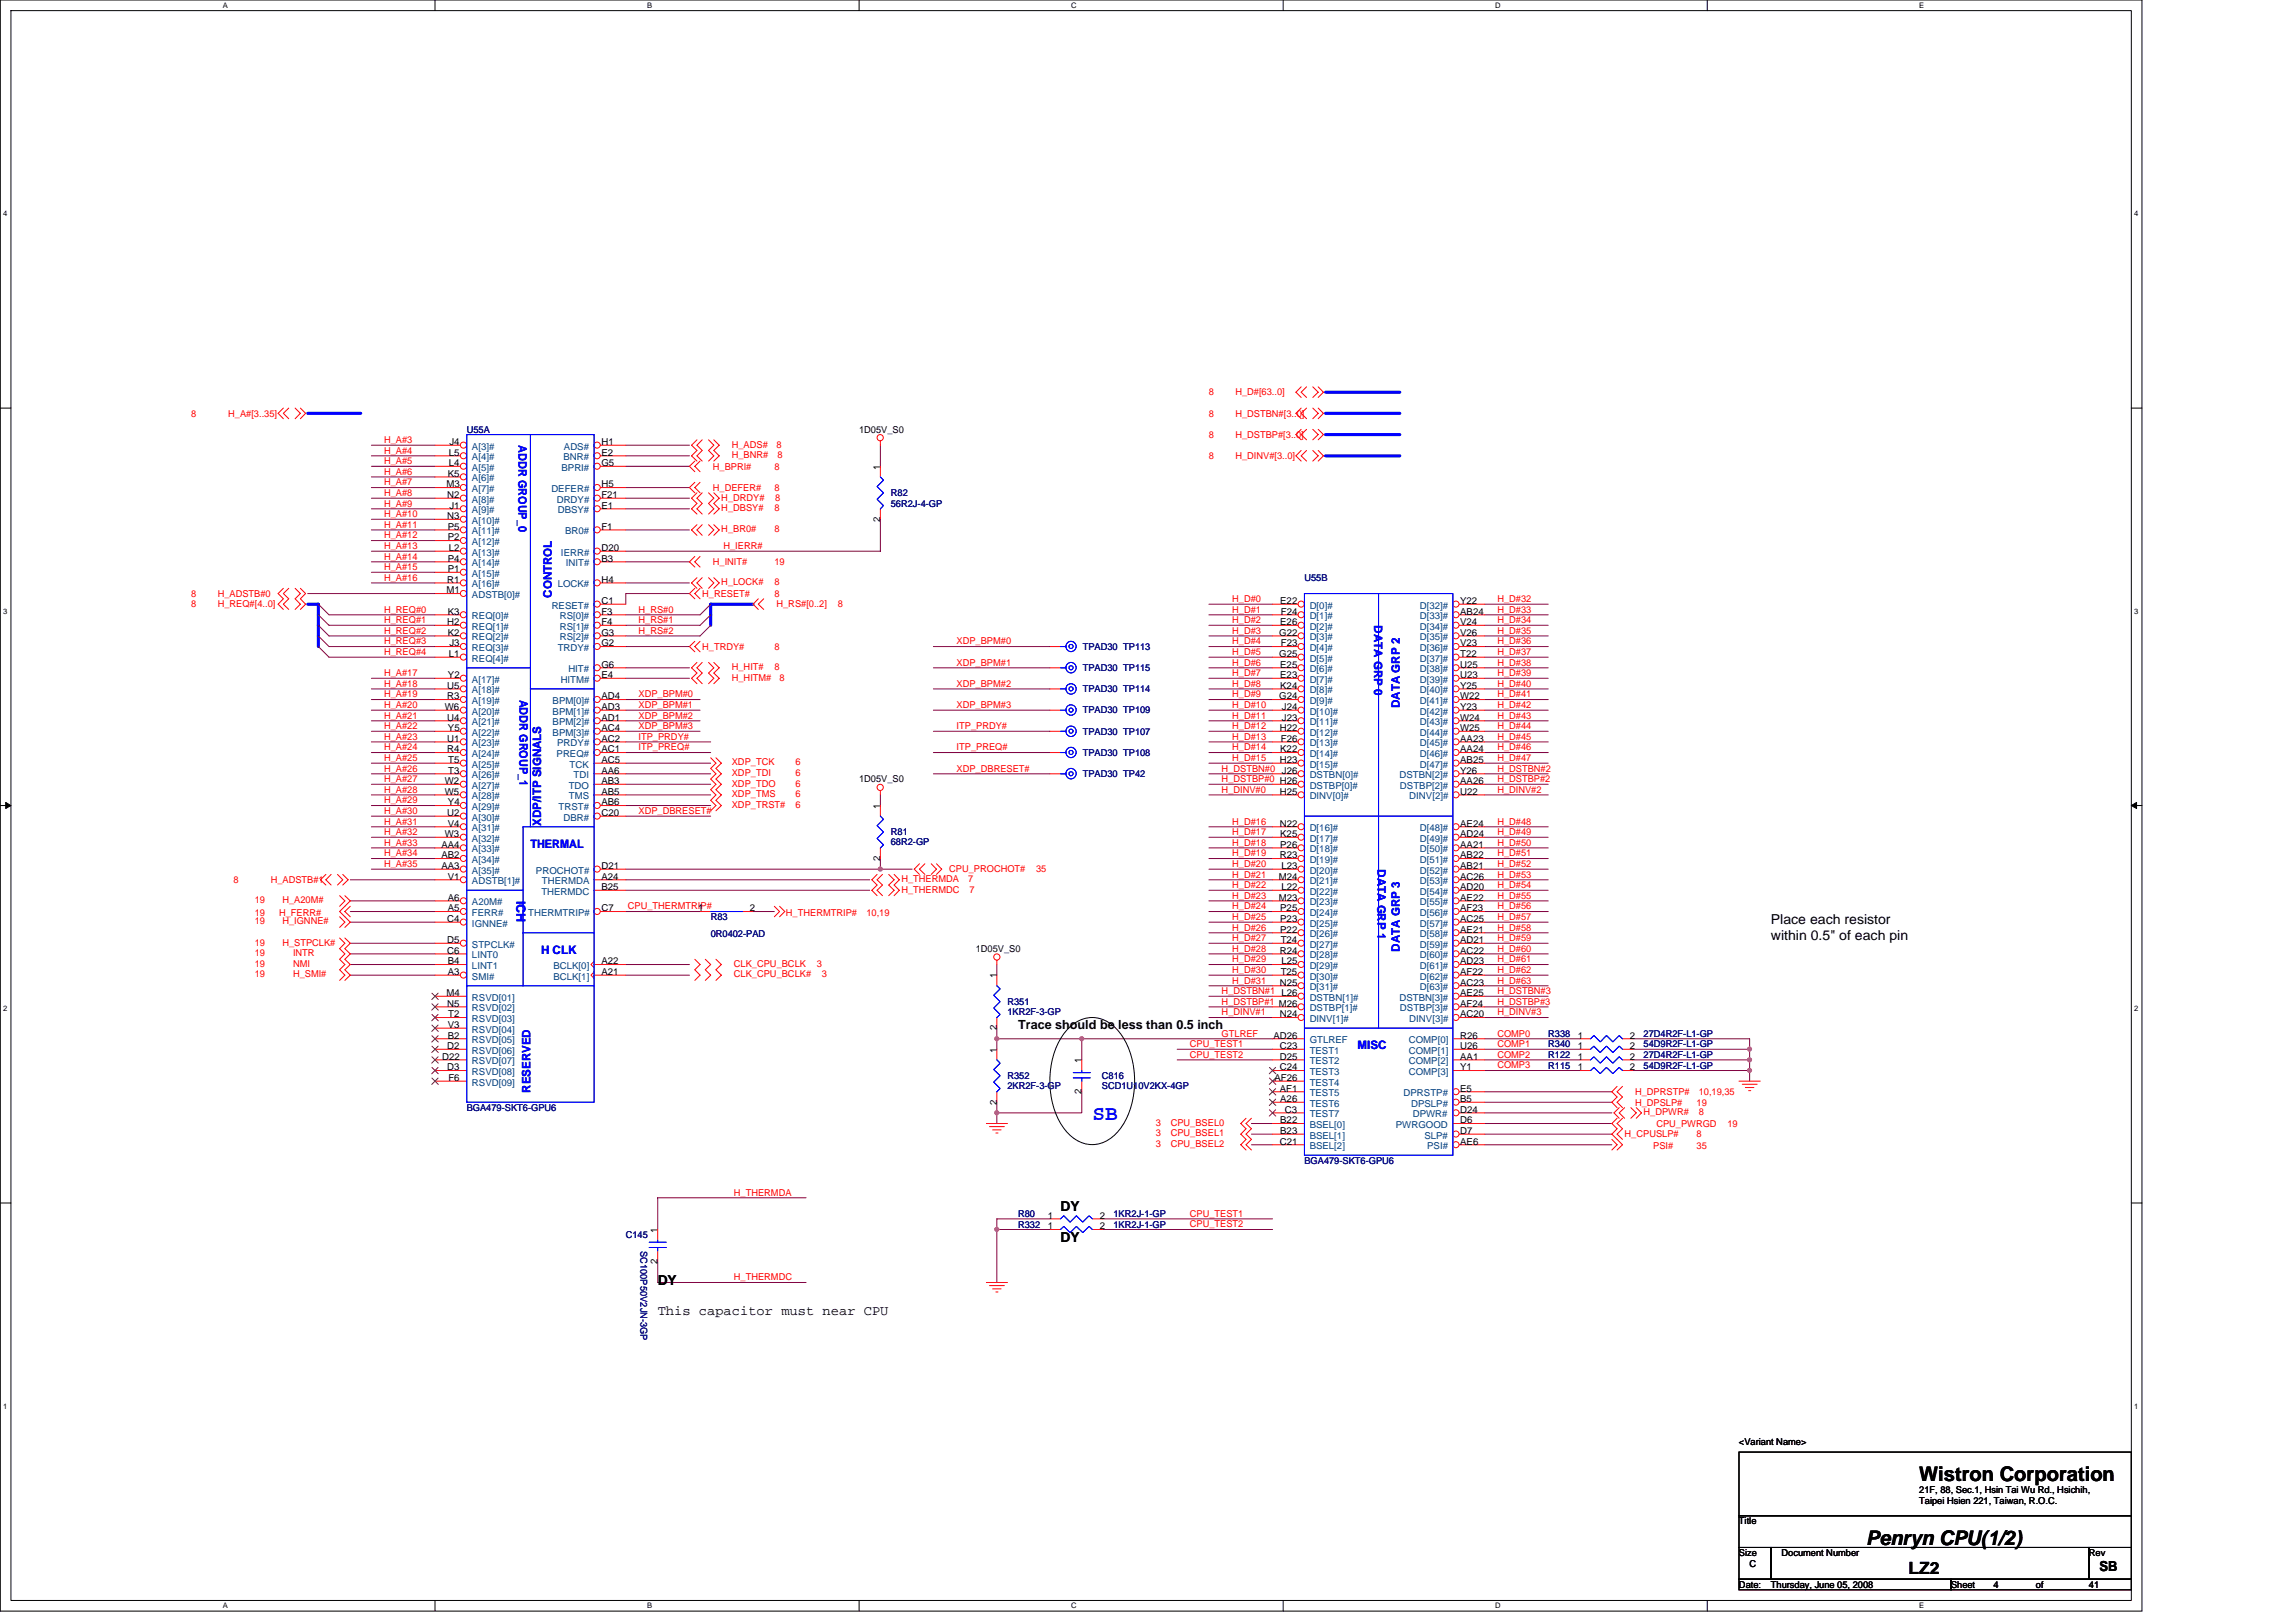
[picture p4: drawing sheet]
<svg xmlns="http://www.w3.org/2000/svg" width="297mm" height="210mm" viewBox="0 0 297 210" stroke-linecap="round" stroke-linejoin="round" font-family="sans-serif">
<defs><g id="words">
<text font-size="2.7" fill="#00f" x="141.3" y="144.9">SB</text>
<g font-size="2.6">
<text x="248.3" y="191.7">Wistron Corporation</text>
<text x="241.4" y="199.9">Penryn CPU(1/2)</text>
</g>
<text font-size="2.2" x="246.9" y="203.6">LZ2</text>
<g font-size="1.8">
<text x="229.1" y="119.5">Place each resistor</text>
<text x="229.1" y="121.6">within 0.5&quot; of each pin</text>
<text x="137.2" y="160.8">DY</text>
<text x="137.2" y="156.7">DY</text>
<text x="85.1" y="166.2">DY</text>
<text x="85.1" y="170.1">This capacitor must near CPU</text>
<text x="271.6" y="203.3">SB</text>
</g>
<text font-size="1.6" fill="#00f" x="66.8" y="116.6" transform="rotate(90 66.8 116.6)">ICH</text>
<text font-size="1.6" x="131.7" y="133.2">Trace should be less than 0.5 inch</text>
<g font-size="1.5" fill="#00f">
<text x="67.1" y="57.6" transform="rotate(90 67.1 57.6)">ADDR GROUP_0</text>
<text x="71.4" y="77.4" transform="rotate(-90 71.4 77.4)">CONTROL</text>
<text x="177.8" y="80.9" transform="rotate(90 177.8 80.9)">DATA GRP 0</text>
<text x="67.2" y="90.5" transform="rotate(90 67.2 90.5)">ADDR GROUP_1</text>
<text x="181.1" y="91.6" transform="rotate(-90 181.1 91.6)">DATA GRP 2</text>
<text x="70" y="106.8" transform="rotate(-90 70 106.8)">XDP/ITP SIGNALS</text>
<text x="68.6" y="109.7">THERMAL</text>
<text x="178.2" y="112.5" transform="rotate(90 178.2 112.5)">DATA GRP 1</text>
<text x="70" y="123.4">H CLK</text>
<text x="181.1" y="123.2" transform="rotate(-90 181.1 123.2)">DATA GRP 3</text>
<text x="175.6" y="135.8">MISC</text>
<text x="68.6" y="141.4" transform="rotate(-90 68.6 141.4)">RESERVED</text>
</g>
<g font-size="1.2" fill="#f00">
<text x="24.7" y="53.9">8</text>
<text x="29.5" y="53.9">H_A#[3..35]</text>
<text x="156.4" y="53.9">8</text>
<text x="156.4" y="51.2">8</text>
<text x="159.8" y="53.9">H_DSTBN#[3..0]</text>
<text x="159.8" y="51.2">H_D#[63..0]</text>
<text x="49.7" y="57.3">H_A#3</text>
<text x="49.7" y="58.7">H_A#4</text>
<text x="94.7" y="57.9">H_ADS#</text>
<text x="94.7" y="59.3">H_BNR#</text>
<text x="100.5" y="57.9">8</text>
<text x="100.6" y="59.3">8</text>
<text x="156.4" y="56.7">8</text>
<text x="156.4" y="59.4">8</text>
<text x="159.8" y="56.7">H_DSTBP#[3..0]</text>
<text x="159.8" y="59.4">H_DINV#[3..0]</text>
<text x="49.7" y="60.1">H_A#5</text>
<text x="49.7" y="61.4">H_A#6</text>
<text x="49.7" y="62.8">H_A#7</text>
<text x="49.7" y="64.2">H_A#8</text>
<text x="49.7" y="65.6">H_A#9</text>
<text x="92.2" y="60.8">H_BPRI#</text>
<text x="92.2" y="63.5">H_DEFER#</text>
<text x="93.3" y="64.8">H_DRDY#</text>
<text x="100.2" y="63.5">8</text>
<text x="100.2" y="60.8">8</text>
<text x="100.3" y="64.8">8</text>
<text x="49.7" y="66.9">H_A#10</text>
<text x="49.7" y="68.3">H_A#11</text>
<text x="49.7" y="69.7">H_A#12</text>
<text x="49.7" y="71.1">H_A#13</text>
<text x="93.3" y="66.1">H_DBSY#</text>
<text x="93.3" y="68.9">H_BR0#</text>
<text x="93.6" y="71.1">H_IERR#</text>
<text x="100.2" y="68.9">8</text>
<text x="100.2" y="66.1">8</text>
<text x="24.7" y="77.3">8</text>
<text x="28.2" y="77.3">H_ADSTB#0</text>
<text x="49.7" y="72.4">H_A#14</text>
<text x="49.7" y="73.8">H_A#15</text>
<text x="49.7" y="75.2">H_A#16</text>
<text x="90.8" y="77.3">H_RESET#</text>
<text x="92.2" y="73.1">H_INIT#</text>
<text x="93.3" y="75.7">H_LOCK#</text>
<text x="100.2" y="75.7">8</text>
<text x="100.2" y="77.3">8</text>
<text x="100.2" y="73.1">19</text>
<text x="159.4" y="77.9">H_D#0</text>
<text x="193.7" y="77.9">H_D#32</text>
<text x="24.7" y="78.6">8</text>
<text x="28.2" y="78.6">H_REQ#[4..0]</text>
<text x="49.7" y="79.3">H_REQ#0</text>
<text x="49.7" y="80.6">H_REQ#1</text>
<text x="49.7" y="82">H_REQ#2</text>
<text x="49.7" y="83.4">H_REQ#3</text>
<text x="82.6" y="80.6">H_RS#1</text>
<text x="82.6" y="79.3">H_RS#0</text>
<text x="82.6" y="82">H_RS#2</text>
<text x="100.5" y="78.6">H_RS#[0..2]</text>
<text x="108.4" y="78.6">8</text>
<text x="123.8" y="83.4">XDP_BPM#0</text>
<text x="159.4" y="79.3">H_D#1</text>
<text x="159.4" y="80.6">H_D#2</text>
<text x="159.4" y="82">H_D#3</text>
<text x="159.4" y="83.4">H_D#4</text>
<text x="193.7" y="79.3">H_D#33</text>
<text x="193.7" y="80.6">H_D#34</text>
<text x="193.7" y="82">H_D#35</text>
<text x="193.7" y="83.4">H_D#36</text>
<text x="49.7" y="88.9">H_A#18</text>
<text x="49.7" y="87.5">H_A#17</text>
<text x="49.7" y="84.8">H_REQ#4</text>
<text x="90.8" y="84.1">H_TRDY#</text>
<text x="94.7" y="86.7">H_HIT#</text>
<text x="94.7" y="88.1">H_HITM#</text>
<text x="100.2" y="84.1">8</text>
<text x="100.2" y="86.7">8</text>
<text x="100.9" y="88.1">8</text>
<text x="123.8" y="86.1">XDP_BPM#1</text>
<text x="123.8" y="88.9">XDP_BPM#2</text>
<text x="159.4" y="84.8">H_D#5</text>
<text x="159.4" y="86.1">H_D#6</text>
<text x="159.4" y="87.5">H_D#7</text>
<text x="159.4" y="88.9">H_D#8</text>
<text x="193.7" y="84.8">H_D#37</text>
<text x="193.7" y="86.1">H_D#38</text>
<text x="193.7" y="87.5">H_D#39</text>
<text x="193.7" y="88.9">H_D#40</text>
<text x="49.7" y="91.6">H_A#20</text>
<text x="49.7" y="93">H_A#21</text>
<text x="49.7" y="94.4">H_A#22</text>
<text x="49.7" y="90.3">H_A#19</text>
<text x="49.7" y="95.7">H_A#23</text>
<text x="82.6" y="90.3">XDP_BPM#0</text>
<text x="82.6" y="91.6">XDP_BPM#1</text>
<text x="82.6" y="93">XDP_BPM#2</text>
<text x="82.6" y="94.4">XDP_BPM#3</text>
<text x="82.6" y="95.7">ITP_PRDY#</text>
<text x="123.8" y="91.6">XDP_BPM#3</text>
<text x="123.8" y="94.4">ITP_PRDY#</text>
<text x="159.4" y="90.3">H_D#9</text>
<text x="159.4" y="91.6">H_D#10</text>
<text x="159.4" y="93">H_D#11</text>
<text x="159.4" y="94.4">H_D#12</text>
<text x="159.4" y="95.7">H_D#13</text>
<text x="193.7" y="90.3">H_D#41</text>
<text x="193.7" y="91.6">H_D#42</text>
<text x="193.7" y="93">H_D#43</text>
<text x="193.7" y="94.4">H_D#44</text>
<text x="193.7" y="95.7">H_D#45</text>
<text x="49.7" y="97.1">H_A#24</text>
<text x="49.7" y="98.5">H_A#25</text>
<text x="49.7" y="99.9">H_A#26</text>
<text x="49.7" y="101.2">H_A#27</text>
<text x="82.6" y="97.1">ITP_PREQ#</text>
<text x="94.7" y="99.1">XDP_TCK</text>
<text x="94.7" y="100.4">XDP_TDI</text>
<text x="94.7" y="101.8">XDP_TDO</text>
<text x="102.9" y="99.1">6</text>
<text x="102.9" y="100.4">6</text>
<text x="102.9" y="101.8">6</text>
<text x="123.8" y="97.1">ITP_PREQ#</text>
<text x="123.8" y="99.9">XDP_DBRESET#</text>
<text x="158" y="99.9">H_DSTBN#0</text>
<text x="158" y="101.2">H_DSTBP#0 H26</text>
<text x="159.4" y="97.1">H_D#14</text>
<text x="159.4" y="98.5">H_D#15</text>
<text x="193.7" y="97.1">H_D#46</text>
<text x="193.7" y="98.5">H_D#47</text>
<text x="193.7" y="99.9">H_DSTBN#2</text>
<text x="193.7" y="101.2">H_DSTBP#2</text>
<text x="49.7" y="102.6">H_A#28</text>
<text x="49.7" y="104">H_A#29</text>
<text x="49.7" y="105.3">H_A#30</text>
<text x="49.7" y="106.7">H_A#31</text>
<text x="82.6" y="105.3">XDP_DBRESET#</text>
<text x="94.7" y="103.2">XDP_TMS</text>
<text x="94.7" y="104.5">XDP_TRST#</text>
<text x="102.9" y="104.5">6</text>
<text x="102.9" y="103.2">6</text>
<text x="158" y="102.6">H_DINV#0</text>
<text x="159.4" y="106.7">H_D#16</text>
<text x="193.7" y="102.6">H_DINV#2</text>
<text x="193.7" y="106.7">H_D#48</text>
<text x="49.7" y="108.1">H_A#32</text>
<text x="49.7" y="109.5">H_A#33</text>
<text x="49.7" y="110.8">H_A#34</text>
<text x="49.7" y="112.2">H_A#35</text>
<text x="122.8" y="112.9">CPU_PROCHOT#</text>
<text x="134" y="112.9">35</text>
<text x="159.4" y="108.1">H_D#17</text>
<text x="159.4" y="109.5">H_D#18</text>
<text x="159.4" y="110.8">H_D#19</text>
<text x="159.4" y="112.2">H_D#20</text>
<text x="159.4" y="113.6">H_D#21</text>
<text x="193.7" y="108.1">H_D#49</text>
<text x="193.7" y="110.8">H_D#51</text>
<text x="193.7" y="109.5">H_D#50</text>
<text x="193.7" y="112.2">H_D#52</text>
<text x="193.7" y="113.6">H_D#53</text>
<text x="30.2" y="114.3">8</text>
<text x="33" y="116.9">19</text>
<text x="33" y="119.6">19</text>
<text x="33" y="118.5">19</text>
<text x="35" y="114.3">H_ADSTB#1</text>
<text x="36.1" y="118.5">H_FERR#</text>
<text x="36.5" y="116.9">H_A20M#</text>
<text x="36.5" y="119.6">H_IGNNE#</text>
<text x="81.2" y="117.7">CPU_THERMTRIP#</text>
<text x="101.7" y="118.5">H_THERMTRIP#</text>
<text x="112.1" y="118.5">10,19</text>
<text x="116.6" y="114.2">H_THERMDA</text>
<text x="116.6" y="115.5">H_THERMDC</text>
<text x="125.3" y="114.2">7</text>
<text x="125.4" y="115.5">7</text>
<text x="159.4" y="114.9">H_D#22</text>
<text x="159.4" y="116.3">H_D#23</text>
<text x="159.4" y="117.7">H_D#24</text>
<text x="159.4" y="119.1">H_D#25</text>
<text x="193.7" y="114.9">H_D#54</text>
<text x="193.7" y="116.3">H_D#55</text>
<text x="193.7" y="119.1">H_D#57</text>
<text x="193.7" y="117.7">H_D#56</text>
<text x="33" y="123.7">19</text>
<text x="33" y="125.1">19</text>
<text x="33" y="122.4">19</text>
<text x="36.5" y="122.4">H_STPCLK#</text>
<text x="37.9" y="123.7">INTR</text>
<text x="37.9" y="125.1">NMI</text>
<text x="95" y="125.1">CLK_CPU_BCLK</text>
<text x="105.7" y="125.1">3</text>
<text x="159.4" y="120.4">H_D#26</text>
<text x="159.4" y="121.8">H_D#27</text>
<text x="159.4" y="123.2">H_D#28</text>
<text x="159.4" y="124.5">H_D#29</text>
<text x="159.4" y="125.9">H_D#30</text>
<text x="193.7" y="120.4">H_D#58</text>
<text x="193.7" y="121.8">H_D#59</text>
<text x="193.7" y="123.2">H_D#60</text>
<text x="193.7" y="124.5">H_D#61</text>
<text x="193.7" y="125.9">H_D#62</text>
<text x="33" y="126.5">19</text>
<text x="37.9" y="126.5">H_SMI#</text>
<text x="95" y="126.5">CLK_CPU_BCLK#</text>
<text x="106.3" y="126.5">3</text>
<text x="158" y="128.7">H_DSTBN#1 L26</text>
<text x="158" y="130">H_DSTBP#1 M26</text>
<text x="158" y="131.4">H_DINV#1</text>
<text x="159.4" y="127.3">H_D#31</text>
<text x="193.7" y="127.3">H_D#63</text>
<text x="193.7" y="128.7">H_DSTBN#3</text>
<text x="193.7" y="130">H_DSTBP#3</text>
<text x="193.7" y="131.4">H_DINV#3</text>
<text x="153.9" y="135.5">CPU_TEST1</text>
<text x="153.9" y="136.9">CPU_TEST2</text>
<text x="158" y="134.2">GTLREF</text>
<text x="193.7" y="134.2">COMP0</text>
<text x="193.7" y="135.5">COMP1</text>
<text x="193.7" y="136.9">COMP2</text>
<text x="193.7" y="138.3">COMP3</text>
<text x="211.5" y="143.1">H_DPSLP#</text>
<text x="211.5" y="141.7">H_DPRSTP#</text>
<text x="219.5" y="143.1">19</text>
<text x="219.8" y="141.7">10,19,35</text>
<text x="149.5" y="145.7">3</text>
<text x="149.5" y="147.1">3</text>
<text x="149.5" y="148.4">3</text>
<text x="151.5" y="145.7">CPU_BSEL0</text>
<text x="151.5" y="147.1">CPU_BSEL1</text>
<text x="151.5" y="148.4">CPU_BSEL2</text>
<text x="210.2" y="147.2">H_CPUSLP#</text>
<text x="212.6" y="144.3">H_DPWR#</text>
<text x="213.9" y="148.7">PSI#</text>
<text x="214.3" y="145.8">CPU_PWRGD</text>
<text x="219.5" y="147.2">8</text>
<text x="219.5" y="148.7">35</text>
<text x="219.8" y="144.3">8</text>
<text x="223.5" y="145.8">19</text>
<text x="95" y="154.7">H_THERMDA</text>
<text x="153.9" y="157.5">CPU_TEST1</text>
<text x="153.9" y="158.8">CPU_TEST2</text>
<text x="95" y="165.7">H_THERMDC</text>
</g>
<g font-size="1.2">
<text x="58.1" y="59">L5</text>
<text x="58.1" y="57.6">J4</text>
<text x="77.8" y="59">E2</text>
<text x="77.8" y="57.6">H1</text>
<text x="111.1" y="56">1D05V_S0</text>
<text x="57.8" y="63.1">M3</text>
<text x="57.9" y="64.5">N2</text>
<text x="57.9" y="61.7">K5</text>
<text x="58.1" y="60.3">L4</text>
<text x="58.1" y="65.8">J1</text>
<text x="77.8" y="64.5">F21</text>
<text x="77.8" y="63.1">H5</text>
<text x="77.8" y="60.3">G5</text>
<text x="77.8" y="65.8">E1</text>
<text x="113.9" y="60.8" transform="rotate(-90 113.9 60.8)">1</text>
<text x="57.9" y="67.2">N3</text>
<text x="57.9" y="68.6">P5</text>
<text x="57.9" y="69.9">P2</text>
<text x="58.1" y="71.3">L2</text>
<text x="77.8" y="71.3">D20</text>
<text x="77.8" y="68.6">F1</text>
<text x="113.9" y="67.5" transform="rotate(-90 113.9 67.5)">2</text>
<text x="57.8" y="76.8">M1</text>
<text x="57.9" y="75.4">R1</text>
<text x="57.9" y="72.7">P4</text>
<text x="57.9" y="74">P1</text>
<text x="77.8" y="72.7">B3</text>
<text x="77.8" y="75.4">H4</text>
<text x="57.9" y="80.9">H2</text>
<text x="57.9" y="79.5">K3</text>
<text x="57.9" y="82.3">K2</text>
<text x="58.1" y="83.7">J3</text>
<text x="77.8" y="79.5">F3</text>
<text x="77.8" y="80.9">F4</text>
<text x="77.8" y="82.3">G3</text>
<text x="77.8" y="78.2">C1</text>
<text x="77.8" y="83.7">G2</text>
<text x="165.5" y="82.3">G22</text>
<text x="165.6" y="78.2">E22</text>
<text x="165.6" y="80.9">E26</text>
<text x="165.7" y="79.5">F24</text>
<text x="165.7" y="83.7">F23</text>
<text x="188.9" y="78.2">Y22</text>
<text x="188.9" y="79.5">AB24</text>
<text x="188.9" y="80.9">V24</text>
<text x="188.9" y="82.3">V26</text>
<text x="188.9" y="83.7">V23</text>
<text x="57.9" y="89.1">U5</text>
<text x="58" y="87.8">Y2</text>
<text x="58.1" y="85">L1</text>
<text x="77.8" y="86.4">G6</text>
<text x="77.8" y="87.8">E4</text>
<text x="165.5" y="85">G25</text>
<text x="165.6" y="86.4">E25</text>
<text x="165.6" y="87.8">E23</text>
<text x="165.6" y="89.1">K24</text>
<text x="188.9" y="85">T22</text>
<text x="188.9" y="86.4">U25</text>
<text x="188.9" y="87.8">U23</text>
<text x="188.9" y="89.1">Y25</text>
<text x="57.5" y="91.9">W6</text>
<text x="57.9" y="90.5">R3</text>
<text x="57.9" y="93.3">U4</text>
<text x="57.9" y="96">U1</text>
<text x="58" y="94.6">Y5</text>
<text x="77.8" y="90.5">AD4</text>
<text x="77.8" y="91.9">AD3</text>
<text x="77.8" y="93.3">AD1</text>
<text x="77.8" y="94.6">AC4</text>
<text x="77.8" y="96">AC2</text>
<text x="165.5" y="90.5">G24</text>
<text x="165.6" y="94.6">H22</text>
<text x="165.7" y="96">F26</text>
<text x="165.8" y="91.9">J24</text>
<text x="165.8" y="93.3">J23</text>
<text x="188.9" y="90.5">W22</text>
<text x="188.9" y="91.9">Y23</text>
<text x="188.9" y="93.3">W24</text>
<text x="188.9" y="94.6">W25</text>
<text x="188.9" y="96">AA23</text>
<text x="57.5" y="101.5">W2</text>
<text x="57.9" y="97.4">R4</text>
<text x="58" y="98.7">T5</text>
<text x="58" y="100.1">T3</text>
<text x="77.8" y="100.1">AA6</text>
<text x="77.8" y="98.7">AC5</text>
<text x="77.8" y="97.4">AC1</text>
<text x="77.8" y="101.5">AB3</text>
<text x="111.1" y="101.3">1D05V_S0</text>
<text x="165.6" y="98.7">H23</text>
<text x="165.6" y="97.4">K22</text>
<text x="165.8" y="100.1">J26</text>
<text x="188.9" y="97.4">AA24</text>
<text x="188.9" y="98.7">AB25</text>
<text x="188.9" y="100.1">Y26</text>
<text x="188.9" y="101.5">AA26</text>
<text x="57.5" y="102.8">W5</text>
<text x="57.9" y="105.6">U2</text>
<text x="57.9" y="107">V4</text>
<text x="58" y="104.2">Y4</text>
<text x="77.8" y="105.6">C20</text>
<text x="77.8" y="102.8">AB5</text>
<text x="77.8" y="104.2">AB6</text>
<text x="113.9" y="104.7" transform="rotate(-90 113.9 104.7)">1</text>
<text x="165.6" y="107">N22</text>
<text x="165.6" y="102.8">H25</text>
<text x="188.9" y="107">AE24</text>
<text x="188.9" y="102.8">U22</text>
<text x="57.1" y="109.7">AA4</text>
<text x="57.1" y="111.1">AB2</text>
<text x="57.1" y="112.5">AA3</text>
<text x="57.5" y="108.3">W3</text>
<text x="57.9" y="113.8">V1</text>
<text x="77.8" y="112.5">D21</text>
<text x="77.8" y="113.8">A24</text>
<text x="113.9" y="111.4" transform="rotate(-90 113.9 111.4)">2</text>
<text x="165.5" y="113.8">M24</text>
<text x="165.6" y="111.1">R23</text>
<text x="165.6" y="108.3">K25</text>
<text x="165.6" y="109.7">P26</text>
<text x="165.8" y="112.5">L23</text>
<text x="188.9" y="108.3">AD24</text>
<text x="188.9" y="109.7">AA21</text>
<text x="188.9" y="111.1">AB22</text>
<text x="188.9" y="112.5">AB21</text>
<text x="188.9" y="113.8">AC26</text>
<text x="57.9" y="119.3">C4</text>
<text x="57.9" y="116.6">A6</text>
<text x="57.9" y="117.9">A5</text>
<text x="77.8" y="115.2">B25</text>
<text x="77.8" y="117.9">C7</text>
<text x="90.3" y="117.9">1</text>
<text x="97" y="117.9">2</text>
<text x="165.5" y="116.6">M23</text>
<text x="165.6" y="117.9">P25</text>
<text x="165.6" y="119.3">P23</text>
<text x="165.8" y="115.2">L22</text>
<text x="188.9" y="115.2">AD20</text>
<text x="188.9" y="116.6">AE22</text>
<text x="188.9" y="117.9">AF23</text>
<text x="188.9" y="119.3">AC25</text>
<text x="57.9" y="123.4">C6</text>
<text x="57.9" y="122">D5</text>
<text x="57.9" y="124.8">B4</text>
<text x="77.8" y="124.8">A22</text>
<text x="126.2" y="123.2">1D05V_S0</text>
<text x="165.6" y="123.4">R24</text>
<text x="165.6" y="120.7">P22</text>
<text x="165.7" y="122">T24</text>
<text x="165.8" y="124.8">L25</text>
<text x="188.9" y="120.7">AE21</text>
<text x="188.9" y="122">AD21</text>
<text x="188.9" y="123.4">AC22</text>
<text x="188.9" y="124.8">AD23</text>
<text x="57.8" y="128.9">M4</text>
<text x="57.9" y="130.3">N5</text>
<text x="57.9" y="126.2">A3</text>
<text x="58" y="131.7">T2</text>
<text x="77.8" y="126.2">A21</text>
<text x="128.9" y="126.6" transform="rotate(-90 128.9 126.6)">1</text>
<text x="165.6" y="127.6">N25</text>
<text x="165.6" y="131.7">N24</text>
<text x="165.7" y="126.2">T25</text>
<text x="188.9" y="126.2">AF22</text>
<text x="188.9" y="127.6">AC23</text>
<text x="188.9" y="128.9">AE25</text>
<text x="188.9" y="131.7">AC20</text>
<text x="188.9" y="130.3">AF24</text>
<text x="57.2" y="137.1">D22</text>
<text x="57.9" y="135.8">D2</text>
<text x="57.9" y="133">V3</text>
<text x="57.9" y="134.4">B2</text>
<text x="128.9" y="136.2" transform="rotate(-90 128.9 136.2)">1</text>
<text x="128.9" y="133.3" transform="rotate(-90 128.9 133.3)">2</text>
<text x="139.9" y="137.6" transform="rotate(-90 139.9 137.6)">1</text>
<text x="164.7" y="134.4">AD26</text>
<text x="165.6" y="137.1">D25</text>
<text x="165.6" y="135.8">C23</text>
<text x="188.9" y="134.4">R26</text>
<text x="188.9" y="135.8">U26</text>
<text x="188.9" y="137.1">AA1</text>
<text x="204.1" y="137.1">1</text>
<text x="204.1" y="135.8">1</text>
<text x="204.1" y="134.4">1</text>
<text x="210.9" y="137.1">2</text>
<text x="210.9" y="135.8">2</text>
<text x="210.9" y="134.4">2</text>
<text x="57.9" y="138.5">D3</text>
<text x="58" y="139.9">F6</text>
<text x="128.9" y="142.9" transform="rotate(-90 128.9 142.9)">2</text>
<text x="139.9" y="141.6" transform="rotate(-90 139.9 141.6)">2</text>
<text x="164.9" y="139.9">AF26</text>
<text x="165.6" y="141.3">AF1</text>
<text x="165.6" y="138.5">C24</text>
<text x="165.6" y="142.6">A26</text>
<text x="166.2" y="144">C3</text>
<text x="188.9" y="144">D24</text>
<text x="188.9" y="142.6">B5</text>
<text x="188.9" y="138.5">Y1</text>
<text x="188.9" y="141.3">E5</text>
<text x="204.1" y="138.5">1</text>
<text x="210.9" y="138.5">2</text>
<text x="165.6" y="148.1">C21</text>
<text x="165.6" y="145.4">B22</text>
<text x="165.6" y="146.7">B23</text>
<text x="188.9" y="146.7">D7</text>
<text x="188.9" y="148.1">AE6</text>
<text x="188.9" y="145.4">D6</text>
<text x="85.1" y="159.5" transform="rotate(-90 85.1 159.5)">1</text>
<text x="135.6" y="159.1">1</text>
<text x="135.6" y="157.7">1</text>
<text x="142.3" y="159.1">2</text>
<text x="142.3" y="157.7">2</text>
<text x="85.1" y="163.5" transform="rotate(-90 85.1 163.5)">2</text>
<text x="225" y="187">&lt;Variant Name&gt;</text>
<text x="225" y="197.3">Title</text>
<text x="248.3" y="193.1">21F, 88, Sec.1, Hsin Tai Wu Rd., Hsichih,</text>
<text x="248.3" y="194.6">Taipei Hsien 221, Taiwan, R.O.C.</text>
<text x="225" y="201.4">Size</text>
<text x="226.4" y="202.8">C</text>
<text x="230.5" y="201.4">Document Number</text>
<text x="270.3" y="201.4">Rev</text>
<text x="225" y="205.5">Date:</text>
<text x="229.1" y="205.5">Thursday, June 05, 2008</text>
<text x="252.4" y="205.5">Sheet</text>
<text x="257.9" y="205.5">4</text>
<text x="263.4" y="205.5">of</text>
<text x="270.3" y="205.5">41</text>
</g>
<g font-size="1.2" fill="#000080">
<text x="60.4" y="56">U55A</text>
<text x="115.2" y="64.2">R82</text>
<text x="115.2" y="65.6">56R2J-4-GP</text>
<text x="168.8" y="75.2">U55B</text>
<text x="140.1" y="86.8">TPAD30 TP115</text>
<text x="140.1" y="89.6">TPAD30 TP114</text>
<text x="140.1" y="84.1">TPAD30 TP113</text>
<text x="140.1" y="92.3">TPAD30 TP109</text>
<text x="140.1" y="95.1">TPAD30 TP107</text>
<text x="140.1" y="97.8">TPAD30 TP108</text>
<text x="140.1" y="100.6">TPAD30 TP42</text>
<text x="115.2" y="108.1">R81</text>
<text x="115.2" y="109.3">68R2-GP</text>
<text x="91.9" y="119.1">R83</text>
<text x="91.9" y="121.3">0R0402-PAD</text>
<text x="130.3" y="130">R351</text>
<text x="130.3" y="131.3">1KR2F-3-GP</text>
<text x="200.3" y="136.9">R122</text>
<text x="200.3" y="135.6">R340</text>
<text x="200.3" y="134.2">R338</text>
<text x="212.6" y="136.9">27D4R2F-L1-GP</text>
<text x="212.6" y="135.6">54D9R2F-L1-GP</text>
<text x="212.6" y="134.2">27D4R2F-L1-GP</text>
<text x="60.4" y="143.8">BGA479-SKT6-GPU6</text>
<text x="130.3" y="139.7">R352</text>
<text x="130.3" y="140.9">2KR2F-3-GP</text>
<text x="142.6" y="139.7">C816</text>
<text x="142.6" y="140.9">SCD1U10V2KX-4GP</text>
<text x="200.3" y="138.3">R115</text>
<text x="212.6" y="138.3">54D9R2F-L1-GP</text>
<text x="168.8" y="150.6">BGA479-SKT6-GPU6</text>
<text x="81" y="160.2">C145</text>
<text x="82.8" y="161.9" transform="rotate(90 82.8 161.9)">SC100P50V2JN-3GP</text>
<text x="131.7" y="158.9">R332</text>
<text x="131.7" y="157.5">R80</text>
<text x="144.1" y="158.9">1KR2J-1-GP</text>
<text x="144.1" y="157.5">1KR2J-1-GP</text>
</g>
<g font-size="1.2" fill="#004080">
<text x="61.1" y="58.2">A[3]#</text>
<text x="61.1" y="59.6">A[4]#</text>
<text x="72.9" y="59.6">BNR#</text>
<text x="73" y="58.2">ADS#</text>
<text x="61.1" y="60.9">A[5]#</text>
<text x="61.1" y="62.3">A[6]#</text>
<text x="61.1" y="63.7">A[7]#</text>
<text x="61.1" y="65">A[8]#</text>
<text x="71.3" y="63.7">DEFER#</text>
<text x="72" y="65">DRDY#</text>
<text x="72.6" y="60.9">BPRI#</text>
<text x="61.1" y="67.8">A[10]#</text>
<text x="61.1" y="69.2">A[11]#</text>
<text x="61.1" y="70.5">A[12]#</text>
<text x="61.1" y="71.9">A[13]#</text>
<text x="61.1" y="66.4">A[9]#</text>
<text x="72.2" y="66.4">DBSY#</text>
<text x="72.6" y="71.9">IERR#</text>
<text x="73.1" y="69.2">BR0#</text>
<text x="61.1" y="73.3">A[14]#</text>
<text x="61.1" y="74.6">A[15]#</text>
<text x="61.1" y="76">A[16]#</text>
<text x="61.1" y="77.4">ADSTB[0]#</text>
<text x="72.2" y="76">LOCK#</text>
<text x="73.2" y="73.3">INIT#</text>
<text x="61.1" y="80.1">REQ[0]#</text>
<text x="61.1" y="81.5">REQ[1]#</text>
<text x="61.1" y="82.9">REQ[2]#</text>
<text x="71.4" y="78.8">RESET#</text>
<text x="72.4" y="80.1">RS[0]#</text>
<text x="72.4" y="81.5">RS[1]#</text>
<text x="72.4" y="82.9">RS[2]#</text>
<text x="169.4" y="78.8">D[0]#</text>
<text x="169.4" y="80.1">D[1]#</text>
<text x="169.4" y="81.5">D[2]#</text>
<text x="169.4" y="82.9">D[3]#</text>
<text x="183.7" y="78.8">D[32]#</text>
<text x="183.7" y="80.1">D[33]#</text>
<text x="183.7" y="81.5">D[34]#</text>
<text x="183.7" y="82.9">D[35]#</text>
<text x="61.1" y="88.3">A[17]#</text>
<text x="61.1" y="89.7">A[18]#</text>
<text x="61.1" y="84.2">REQ[3]#</text>
<text x="61.1" y="85.6">REQ[4]#</text>
<text x="72.2" y="84.2">TRDY#</text>
<text x="72.5" y="88.3">HITM#</text>
<text x="73.5" y="87">HIT#</text>
<text x="169.4" y="84.2">D[4]#</text>
<text x="169.4" y="85.6">D[5]#</text>
<text x="169.4" y="87">D[6]#</text>
<text x="169.4" y="88.3">D[7]#</text>
<text x="169.4" y="89.7">D[8]#</text>
<text x="183.7" y="84.2">D[36]#</text>
<text x="183.7" y="85.6">D[37]#</text>
<text x="183.7" y="87">D[38]#</text>
<text x="183.7" y="88.3">D[39]#</text>
<text x="183.7" y="89.7">D[40]#</text>
<text x="61.1" y="91.1">A[19]#</text>
<text x="61.1" y="92.5">A[20]#</text>
<text x="61.1" y="93.9">A[21]#</text>
<text x="61.1" y="95.2">A[22]#</text>
<text x="71.5" y="91.1">BPM[0]#</text>
<text x="71.5" y="92.5">BPM[1]#</text>
<text x="71.5" y="93.9">BPM[2]#</text>
<text x="71.5" y="95.2">BPM[3]#</text>
<text x="169.4" y="92.5">D[10]#</text>
<text x="169.4" y="93.9">D[11]#</text>
<text x="169.4" y="95.2">D[12]#</text>
<text x="169.4" y="91.1">D[9]#</text>
<text x="183.7" y="91.1">D[41]#</text>
<text x="183.7" y="92.5">D[42]#</text>
<text x="183.7" y="93.9">D[43]#</text>
<text x="183.7" y="95.2">D[44]#</text>
<text x="61.1" y="96.6">A[23]#</text>
<text x="61.1" y="98">A[24]#</text>
<text x="61.1" y="99.3">A[25]#</text>
<text x="61.1" y="100.7">A[26]#</text>
<text x="72" y="98">PREQ#</text>
<text x="72.1" y="96.6">PRDY#</text>
<text x="73.7" y="99.3">TCK</text>
<text x="74.2" y="100.7">TDI</text>
<text x="169.4" y="96.6">D[13]#</text>
<text x="169.4" y="98">D[14]#</text>
<text x="169.4" y="99.3">D[15]#</text>
<text x="169.4" y="100.7">DSTBN[0]#</text>
<text x="181.1" y="100.7">DSTBN[2]#</text>
<text x="183.7" y="96.6">D[45]#</text>
<text x="183.7" y="98">D[46]#</text>
<text x="183.7" y="99.3">D[47]#</text>
<text x="61.1" y="102.1">A[27]#</text>
<text x="61.1" y="103.4">A[28]#</text>
<text x="61.1" y="104.8">A[29]#</text>
<text x="61.1" y="106.2">A[30]#</text>
<text x="61.1" y="107.6">A[31]#</text>
<text x="72.3" y="104.8">TRST#</text>
<text x="72.9" y="106.2">DBR#</text>
<text x="73.6" y="102.1">TDO</text>
<text x="73.6" y="103.4">TMS</text>
<text x="169.4" y="107.6">D[16]#</text>
<text x="169.4" y="103.4">DINV[0]#</text>
<text x="169.4" y="102.1">DSTBP[0]#</text>
<text x="181.1" y="102.1">DSTBP[2]#</text>
<text x="182.3" y="103.4">DINV[2]#</text>
<text x="183.7" y="107.6">D[48]#</text>
<text x="61.1" y="108.9">A[32]#</text>
<text x="61.1" y="110.3">A[33]#</text>
<text x="61.1" y="111.7">A[34]#</text>
<text x="61.1" y="113.1">A[35]#</text>
<text x="69.3" y="113.1">PROCHOT#</text>
<text x="169.4" y="108.9">D[17]#</text>
<text x="169.4" y="110.3">D[18]#</text>
<text x="169.4" y="111.7">D[19]#</text>
<text x="169.4" y="113.1">D[20]#</text>
<text x="183.7" y="108.9">D[49]#</text>
<text x="183.7" y="110.3">D[50]#</text>
<text x="183.7" y="111.7">D[51]#</text>
<text x="183.7" y="113.1">D[52]#</text>
<text x="61.1" y="117.2">A20M#</text>
<text x="61.1" y="114.4">ADSTB[1]#</text>
<text x="61.1" y="118.5">FERR#</text>
<text x="61.1" y="119.9">IGNNE#</text>
<text x="68.3" y="118.5">THERMTRIP#</text>
<text x="70" y="115.8">THERMDC</text>
<text x="70.1" y="114.4">THERMDA</text>
<text x="169.4" y="114.4">D[21]#</text>
<text x="169.4" y="115.8">D[22]#</text>
<text x="169.4" y="117.2">D[23]#</text>
<text x="169.4" y="118.5">D[24]#</text>
<text x="169.4" y="119.9">D[25]#</text>
<text x="183.7" y="114.4">D[53]#</text>
<text x="183.7" y="115.8">D[54]#</text>
<text x="183.7" y="117.2">D[55]#</text>
<text x="183.7" y="118.5">D[56]#</text>
<text x="183.7" y="119.9">D[57]#</text>
<text x="61.1" y="124">LINT0</text>
<text x="61.1" y="125.4">LINT1</text>
<text x="61.1" y="122.6">STPCLK#</text>
<text x="71.6" y="125.4">BCLK[0]</text>
<text x="169.4" y="121.3">D[26]#</text>
<text x="169.4" y="122.6">D[27]#</text>
<text x="169.4" y="124">D[28]#</text>
<text x="169.4" y="125.4">D[29]#</text>
<text x="183.7" y="121.3">D[58]#</text>
<text x="183.7" y="122.6">D[59]#</text>
<text x="183.7" y="124">D[60]#</text>
<text x="183.7" y="125.4">D[61]#</text>
<text x="61.1" y="129.5">RSVD[01]</text>
<text x="61.1" y="130.9">RSVD[02]</text>
<text x="61.1" y="126.8">SMI#</text>
<text x="71.6" y="126.8">BCLK[1]</text>
<text x="169.4" y="126.8">D[30]#</text>
<text x="169.4" y="128.1">D[31]#</text>
<text x="169.4" y="129.5">DSTBN[1]#</text>
<text x="169.4" y="130.9">DSTBP[1]#</text>
<text x="181.1" y="129.5">DSTBN[3]#</text>
<text x="181.1" y="130.9">DSTBP[3]#</text>
<text x="183.7" y="126.8">D[62]#</text>
<text x="183.7" y="128.1">D[63]#</text>
<text x="61.1" y="132.2">RSVD[03]</text>
<text x="61.1" y="133.6">RSVD[04]</text>
<text x="61.1" y="135">RSVD[05]</text>
<text x="61.1" y="136.4">RSVD[06]</text>
<text x="61.1" y="137.7">RSVD[07]</text>
<text x="169.4" y="132.2">DINV[1]#</text>
<text x="169.4" y="135">GTLREF</text>
<text x="169.4" y="137.7">TEST2</text>
<text x="169.4" y="136.4">TEST1</text>
<text x="182.3" y="135">COMP[0]</text>
<text x="182.3" y="136.4">COMP[1]</text>
<text x="182.3" y="137.7">COMP[2]</text>
<text x="182.3" y="132.2">DINV[3]#</text>
<text x="61.1" y="139.1">RSVD[08]</text>
<text x="61.1" y="140.5">RSVD[09]</text>
<text x="169.4" y="141.9">TEST5</text>
<text x="169.4" y="139.1">TEST3</text>
<text x="169.4" y="140.5">TEST4</text>
<text x="169.4" y="143.2">TEST6</text>
<text x="181.6" y="141.9">DPRSTP#</text>
<text x="182.3" y="139.1">COMP[3]</text>
<text x="182.6" y="143.2">DPSLP#</text>
<text x="169.4" y="146">BSEL[0]</text>
<text x="169.4" y="147.3">BSEL[1]</text>
<text x="169.4" y="148.7">BSEL[2]</text>
<text x="169.4" y="144.6">TEST7</text>
<text x="180.6" y="146">PWRGOOD</text>
<text x="182.8" y="144.6">DPWR#</text>
<text x="184.3" y="147.3">SLP#</text>
<text x="184.6" y="148.7">PSI#</text>
</g>
<g font-size="1">
<text x="28.8" y="1">A</text>
<text x="83.7" y="1">B</text>
<text x="138.6" y="1">C</text>
<text x="193.4" y="1">D</text>
<text x="248.3" y="1">E</text>
<text x=".4" y="28">4</text>
<text x="276.1" y="28">4</text>
<text x=".4" y="79.4">3</text>
<text x="276.1" y="79.4">3</text>
<text x=".4" y="130.9">2</text>
<text x="276.1" y="130.9">2</text>
<text x=".4" y="182.3">1</text>
<text x="276.1" y="182.3">1</text>
<text x="28.8" y="208.2">A</text>
<text x="83.7" y="208.2">B</text>
<text x="138.6" y="208.2">C</text>
<text x="193.4" y="208.2">D</text>
<text x="248.3" y="208.2">E</text>
</g>
</g></defs>
<path d="M0 0h277.1v208.5h-277.1zM1.4 1.4h274.3v205.7h-274.3z" fill="none" stroke="#000" stroke-width=".13"/>
<g fill="#fff">
<path d="M28.8 .1h.7v1.1h-.7z"/>
<path d="M28.8 207.3h.7v1.1h-.7z"/>
</g>
<path d="M56.3 0v1.4M56.3 207.1v1.4" fill="none" stroke="#000" stroke-width=".13"/>
<g fill="#fff">
<path d="M83.7 .1h.7v1.1h-.7z"/>
<path d="M83.7 207.3h.7v1.1h-.7z"/>
</g>
<path d="M111.1 0v1.4M111.1 207.1v1.4" fill="none" stroke="#000" stroke-width=".13"/>
<g fill="#fff">
<path d="M138.6 .1h.7v1.1h-.7z"/>
<path d="M138.6 207.3h.7v1.1h-.7z"/>
</g>
<path d="M166 0v1.4M166 207.1v1.4" fill="none" stroke="#000" stroke-width=".13"/>
<g fill="#fff">
<path d="M193.4 .1h.7v1.1h-.7z"/>
<path d="M193.4 207.3h.7v1.1h-.7z"/>
</g>
<path d="M220.9 0v1.4M220.9 207.1v1.4" fill="none" stroke="#000" stroke-width=".13"/>
<g fill="#fff">
<path d="M248.3 .1h.7v1.1h-.7z"/>
<path d="M248.3 207.3h.7v1.1h-.7z"/>
<path d="M.4 27.1h.5v1.1h-.5z"/>
<path d="M276.1 27.1h.5v1.1h-.5z"/>
<path d="M.4 78.5h.5v1.1h-.5z"/>
<path d="M276.1 78.5h.5v1.1h-.5z"/>
</g>
<path d="M0 52.8h1.4M275.7 52.8h1.4" fill="none" stroke="#000" stroke-width=".13"/>
<g fill="#fff">
<path d="M.4 130h.5v1.1h-.5z"/>
<path d="M276.1 130h.5v1.1h-.5z"/>
</g>
<path d="M0 104.2h1.4M275.7 104.2h1.4" fill="none" stroke="#000" stroke-width=".13"/>
<path d="M.7 103.8l.7 .4-.7 .4zM275.7 104.2l.7-.4v.8z" fill="#000" stroke="#000" stroke-width=".13"/>
<g fill="#fff">
<path d="M.4 181.4h.5v1.1h-.5z"/>
<path d="M276.1 181.4h.5v1.1h-.5z"/>
</g>
<path d="M138.3 133a4 4 0 0 1 6 0 10.4 10.4 0 0 1 2.3 9.3 8.1 8.1 0 0 1-3 5.1 4.1 4.1 0 0 1-5.9-1.3 11.2 11.2 0 0 1 0-12.4zM0 155.7h1.4M275.7 155.7h1.4M225 187.9h50.7v8.3h-50.7zM225 196.2h50.7v4.1h-50.7zM225 204.4h27.4v1.3h-27.4zM225 200.3h4.1v4.1h-4.1zM229.1 200.3h41.2v4.1h-41.2zM252.4 204.4h23.3v1.3h-23.3zM270.3 200.3h5.4v4.1h-5.4z" fill="none" stroke="#000" stroke-width=".13"/>
<g fill="none" stroke="#800040" stroke-width=".13">
<path d="M48 57.6h8.3M48 59h8.3M81 57.6h8.2M81 59h8.2M113.9 57.6v2.7M39.8 76.8h16.5M41.2 78.2l1.4 1.4h13.7M41.2 79.6l1.4 1.3h13.7M48 60.3h8.3M48 61.7h8.3M48 63.1h8.3M48 64.5h8.3"/>
<path d="M48 65.8h8.3M48 67.2h8.3M48 68.6h8.3M48 70h8.3M48 71.3h8.3M48 72.7h8.3M48 74.1h8.3M48 75.4h8.3M81 60.3h8.2M81 63.1h8.2M81 64.5h8.2M81 65.8h8.2"/>
<path d="M81 68.6h8.2M81 72.7h8.2M81 75.4h8.2M89.2 76.8h-8.2v1.4M91.9 78.2l-1.3 1.4h-9.6M91.9 79.6l-1.3 1.3h-9.6M113.9 67.2v4.1h-32.9M156.4 79.6h8.2M156.4 78.2h8.2M192.1 79.6h8.2M192.1 78.2h8.2M41.2 80.9l1.4 1.4h13.7"/>
<path d="M41.2 82.3l1.4 1.4h13.7M41.2 83.7l1.4 1.3h13.7M48 89.2h8.3M48 91.9h8.3M48 93.3h8.3M48 94.6h8.3M48 87.8h8.3M48 90.5h8.3M48 96h8.3M48 97.4h8.3M48 98.8h8.3M81 91.9h9.6"/>
<path d="M81 93.3h9.6M81 94.6h9.6M81 87.8h8.2M81 90.5h9.6M81 96h10.9M81 97.4h10.9M81 98.8h10.9M81 83.7h8.2M81 86.4h8.2M91.9 80.9l-1.3 1.4h-9.6M120.8 89.2h15M120.8 91.9h15"/>
<path d="M120.8 94.6h15M120.8 97.4h15M120.8 83.7h15M120.8 86.4h15M156.4 89.2h8.2M156.4 91.9h8.2M156.4 93.3h8.2M156.4 94.6h8.2M156.4 87.8h8.2M156.4 90.5h8.2M156.4 96h8.2M156.4 97.4h8.2"/>
<path d="M156.4 98.8h8.2M156.4 80.9h8.2M156.4 82.3h8.2M156.4 83.7h8.2M156.4 85h8.2M156.4 86.4h8.2M192.1 89.2h8.2M192.1 91.9h8.2M192.1 93.3h8.2M192.1 94.6h8.2M192.1 87.8h8.2M192.1 90.5h8.2"/>
<path d="M192.1 96h8.2M192.1 97.4h8.2M192.1 98.8h8.2M192.1 80.9h8.2M192.1 82.3h8.2M192.1 83.7h8.2M192.1 85h8.2M192.1 86.4h8.2M45.3 116.6h11M45.3 119.3h11M45.3 113.9h11M45.3 118h11"/>
<path d="M48 100.1h8.3M48 101.5h8.3M48 102.9h8.3M48 104.2h8.3M48 105.6h8.3M48 107h8.3M48 108.4h8.3M48 109.7h8.3M48 111.1h8.3M48 112.5h8.3M81 100.1h10.9M81 101.5h10.9"/>
<path d="M81 102.9h10.9M81 104.2h10.9M81 105.6h10.9M81 113.9h31.5M81 118h9.6M81 112.5h37M81 115.2h31.5M97.4 118h2.8M113.9 102.9v1.3M113.9 111.1v1.4M120.8 100.1h15M156.4 116.6h8.2"/>
<path d="M156.4 119.3h8.2M156.4 100.1h8.2M156.4 101.5h8.2M156.4 102.9h8.2M156.4 107h8.2M156.4 113.9h8.2M156.4 118h8.2M156.4 108.4h8.2M156.4 109.7h8.2M156.4 111.1h8.2M156.4 112.5h8.2M156.4 115.2h8.2"/>
<path d="M192.1 116.6h8.2M192.1 119.3h8.2M192.1 100.1h8.2M192.1 101.5h8.2M192.1 102.9h8.2M192.1 107h8.2M192.1 113.9h8.2M192.1 118h8.2M192.1 108.4h8.2M192.1 109.7h8.2M192.1 111.1h8.2M192.1 112.5h8.2"/>
<path d="M192.1 115.2h8.2M45.3 123.4h11M45.3 124.8h11M45.3 126.2h11M45.3 122.1h11M81 124.8h8.2M81 126.2h8.2M129 134.4h11v2.8M129 124.8v1.4M129 133.1v2.7M140 134.4h24.6M152.3 135.8h12.3"/>
<path d="M152.3 137.2h12.3M156.4 123.4h8.2M156.4 124.8h8.2M156.4 126.2h8.2M156.4 120.7h8.2M156.4 122.1h8.2M156.4 127.6h8.2M156.4 128.9h8.2M156.4 130.3h8.2M156.4 131.7h8.2M192.1 123.4h8.2M192.1 124.8h8.2"/>
<path d="M192.1 126.2h8.2M192.1 120.7h8.2M192.1 122.1h8.2M192.1 127.6h8.2M192.1 128.9h8.2M192.1 130.3h8.2M192.1 131.7h8.2M192.1 134.4h12.3M192.1 135.8h12.3M192.1 137.2h12.3M192.1 138.5h12.3M211.3 134.4h15.1v5.5"/>
<path d="M211.3 135.8h15.1M211.3 137.2h15.1M211.3 138.5h15.1M104.3 155h-19.2v4.1M129 142.6v2.8M129 159.1h6.8M135.8 157.7h-6.8v8.3M140 141.3v2.7h-11M142.7 157.7h21.9M142.7 159.1h21.9M161.9 146.8h2.7M161.9 145.4h2.7"/>
<path d="M161.9 148.1h2.7M192.1 142.6h16.4M192.1 144h16.4M192.1 146.8h16.4M192.1 145.4h16.4M192.1 148.1h16.4M192.1 141.3h16.4M85.1 163.2v2.8h19.2"/>
</g>
<path d="M39.8 53.5h6.9M171.5 53.5h9.6M171.5 50.8h9.6M171.5 56.2h9.6M171.5 59h9.6M39.8 78.2h1.4v5.5M97.4 78.2h-5.5v2.7" fill="none" stroke="#00f" stroke-width=".4"/>
<g fill="#f0f" stroke="#f0f" stroke-width=".13">
<circle cx="226.3" cy="137.1" r=".27"/>
<circle cx="113.9" cy="112.5" r=".27"/>
<circle cx="139.9" cy="134.4" r=".27"/>
<circle cx="226.3" cy="135.8" r=".27"/>
<circle cx="226.3" cy="138.5" r=".27"/>
<circle cx="129" cy="159.1" r=".27"/>
<circle cx="129" cy="144" r=".27"/>
<circle cx="129" cy="134.4" r=".27"/>
</g>
<g fill="none" stroke="#f00" stroke-width=".13">
<path d="M36.7 52.8l-.7 .7 .7 .7M37.4 52.8l-.7 .7 .7 .7M38.2 52.8l.7 .7-.7 .7M38.9 52.8l.6 .7-.6 .7M89.9 59.7l-.7 .6 .7 .7M90.2 56.9l-.7 .7 .7 .7-.7 .7 .7 .7M90.6 59.7l-.7 .6 .7 .7M90.8 56.9l-.6 .7 .6 .7-.6 .7 .6 .7M91.7 56.9l.6 .7-.6 .7 .6 .7-.6 .7M92.3 56.9l.7 .7-.7 .7 .7 .7-.7 .7M113.9 57.1v.5M168.3 52.8l-.6 .7 .6 .7"/>
<path d="M168.3 55.6l-.6 .6 .6 .7M168.3 58.3l-.6 .7 .6 .7M168.3 50.1l-.6 .7 .6 .6M169 58.3l-.7 .7 .7 .7M169 52.8l-.7 .7 .7 .7M169 55.6l-.7 .6 .7 .7M169 50.1l-.7 .7 .7 .6M169.8 52.8l.7 .7-.7 .7M169.8 55.6l.7 .6-.7 .7M169.8 58.3l.7 .7-.7 .7M169.8 50.1l.7 .7-.7 .6M170.5 52.8l.7 .7-.7 .7"/>
<path d="M170.5 58.3l.7 .7-.7 .7M170.5 55.6l.7 .6-.7 .7M170.5 50.1l.7 .7-.7 .6M36.7 76.1l-.7 .7 .7 .7-.7 .7 .7 .7M37.4 76.1l-.7 .7 .7 .7-.7 .7 .7 .7M38.2 76.1l.7 .7-.7 .7 .7 .7-.7 .7M38.9 76.1l.6 .7-.6 .7 .6 .7-.6 .7M89.9 76.1l-.7 .7 .7 .7M89.9 72l-.7 .7 .7 .7M89.9 62.4l-.7 .7 .7 .7M90.2 63.8l-.7 .7 .7 .7-.7 .6 .7 .7M90.2 67.9l-.7 .7 .7 .7"/>
<path d="M90.2 74.8l-.7 .6 .7 .7M90.6 76.1l-.7 .7 .7 .7M90.6 72l-.7 .7 .7 .7M90.6 62.4l-.7 .7 .7 .7M90.8 63.8l-.6 .7 .6 .7-.6 .6 .6 .7M90.8 67.9l-.6 .7 .6 .7M90.8 74.8l-.6 .6 .6 .7M91.7 63.8l.6 .7-.6 .7 .6 .6-.6 .7M91.7 67.9l.6 .7-.6 .7M91.7 74.8l.6 .6-.6 .7M92.3 63.8l.7 .7-.7 .7 .7 .6-.7 .7M92.3 67.9l.7 .7-.7 .7"/>
<path d="M92.3 74.8l.7 .6-.7 .7M98.1 77.5l-.7 .7 .7 .7M98.8 77.5l-.7 .7 .7 .7M89.9 83l-.7 .7 .7 .6M90.2 85.7l-.7 .7 .7 .7-.7 .7 .7 .7M90.6 83l-.7 .7 .7 .6M90.8 85.7l-.6 .7 .6 .7-.6 .7 .6 .7M91.7 85.7l.6 .7-.6 .7 .6 .7-.6 .7M91.9 98.1l.7 .7-.7 .6 .7 .7-.7 .7 .7 .7-.7 .7 .7 .7-.7 .7 .7 .6-.7 .7M92.3 85.7l.7 .7-.7 .7 .7 .7-.7 .7M92.6 98.1l.7 .7-.7 .6 .7 .7-.7 .7 .7 .7-.7 .7 .7 .7-.7 .7 .7 .6-.7 .7M42.2 113.2l-.7 .7 .7 .6"/>
<path d="M42.8 113.2l-.6 .7 .6 .6M43.7 113.2l.6 .7-.6 .6M43.9 115.9l.7 .7-.7 .7M43.9 118.6l.7 .7-.7 .7M44.3 113.2l.7 .7-.7 .6M44.6 115.9l.7 .7-1.4 1.4 1.4 1.3-.7 .7M45.3 117.3l-.7 .7 .7 .6M100.2 117.3l.7 .7-.7 .6M100.9 117.3l.6 .7-.6 .6M113.5 113.2l-.7 .7 .7 .6-.7 .7 .7 .7M113.9 102.3v.6M114.2 113.2l-.7 .7 .7 .6-.7 .7 .7 .7"/>
<path d="M115 113.2l.7 .7-.7 .6 .7 .7-.7 .7M115.7 113.2l.6 .7-.6 .6 .6 .7-.6 .7M119 111.8l-.7 .7 .7 .7M119.7 111.8l-.7 .7 .7 .7M120.5 111.8l.7 .7-.7 .7M121.2 111.8l.6 .7-.6 .7M43.9 121.4l.7 .7-.7 .7 .7 .6-.7 .7 .7 .7-.7 .7 .7 .7-.7 .7M44.6 121.4l.7 .7-.7 .7 .7 .6-.7 .7 .7 .7-.7 .7 .7 .7-.7 .7M89.9 124.1l.7 .7-.7 .7 .7 .7-.7 .7M91.2 124.1l.7 .7-.7 .7 .7 .7-.7 .7M92.6 124.1l.7 .7-.7 .7 .7 .7-.7 .7M129 124.3v.5"/>
<path d="M188 137.2h4.1M188 134.4h4.1M188 135.8h4.1M188 138.5h4.1M204.4 137.2h1.4M209.9 137.2h1.4M225 139.9h2.7M127.6 145.4h2.7M128 145.8h1.9M128.4 146.2h1.1M128.8 146.6h.3M135.8 159.1h1.4"/>
<path d="M141.3 159.1h1.4M161.2 144.7l-.7 .7 .7 .7-.7 .7 .7 .6-.7 .7 .7 .7M161.9 144.7l-.7 .7 .7 .7-.7 .7 .7 .6-.7 .7 .7 .7M208.5 147.4l.7 .7-.7 .7M209.2 140.6l-.7 .7 .7 .7-.7 .6 .7 .7M209.2 144.7l-.7 .7 .7 .7-.7 .7 1.4 1.3-.7 .7M209.5 143.3l-.7 .7 .7 .7M209.9 140.6l-.7 .7 .7 .7-.7 .6 .7 .7M209.9 144.7l-.7 .7 .7 .7-.7 .7 .7 .6M210.2 143.3l-.7 .7 .7 .7M211 143.3l.7 .7-.7 .7M211.7 143.3l.7 .7-.7 .7"/>
<path d="M225.4 140.3h1.9M225.8 140.7h1.1M226.2 141.1h.3M127.6 166h2.7M128 166.4h1.9M128.4 166.8h1.1M128.8 167.2h.3"/>
<circle cx="113.9" cy="56.6" r=".4"/>
<circle cx="113.9" cy="101.9" r=".4"/>
<circle cx="129" cy="123.8" r=".4"/>
</g>
<path d="M205.8 137.2l.4-.4 .8 .8 .8-.8 .9 .8 .8-.8 .4 .4M137.2 159.1l.4-.4 .8 .8 .9-.8 .8 .8 .8-.8 .4 .4" fill="none" stroke="#00f" stroke-width=".13"/>
<circle cx="168.3" cy="78.2" r=".4" fill="#fff" stroke="#f00" stroke-width=".13"/>
<path d="M164.6 78.2h3.3" fill="none" stroke="#f00" stroke-width=".13"/>
<circle cx="168.3" cy="79.6" r=".4" fill="#fff" stroke="#f00" stroke-width=".13"/>
<path d="M164.6 79.6h3.3" fill="none" stroke="#f00" stroke-width=".13"/>
<circle cx="168.3" cy="91.9" r=".4" fill="#fff" stroke="#f00" stroke-width=".13"/>
<path d="M164.6 91.9h3.3" fill="none" stroke="#f00" stroke-width=".13"/>
<circle cx="168.3" cy="93.3" r=".4" fill="#fff" stroke="#f00" stroke-width=".13"/>
<path d="M164.6 93.3h3.3" fill="none" stroke="#f00" stroke-width=".13"/>
<circle cx="168.3" cy="94.6" r=".4" fill="#fff" stroke="#f00" stroke-width=".13"/>
<path d="M164.6 94.6h3.3" fill="none" stroke="#f00" stroke-width=".13"/>
<circle cx="168.3" cy="96" r=".4" fill="#fff" stroke="#f00" stroke-width=".13"/>
<path d="M164.6 96h3.3" fill="none" stroke="#f00" stroke-width=".13"/>
<circle cx="168.3" cy="97.4" r=".4" fill="#fff" stroke="#f00" stroke-width=".13"/>
<path d="M164.6 97.4h3.3" fill="none" stroke="#f00" stroke-width=".13"/>
<circle cx="168.3" cy="98.8" r=".4" fill="#fff" stroke="#f00" stroke-width=".13"/>
<path d="M164.6 98.8h3.3" fill="none" stroke="#f00" stroke-width=".13"/>
<circle cx="168.3" cy="107" r=".4" fill="#fff" stroke="#f00" stroke-width=".13"/>
<path d="M164.6 107h3.3" fill="none" stroke="#f00" stroke-width=".13"/>
<circle cx="168.3" cy="108.3" r=".4" fill="#fff" stroke="#f00" stroke-width=".13"/>
<path d="M164.6 108.4h3.3" fill="none" stroke="#f00" stroke-width=".13"/>
<circle cx="168.3" cy="109.7" r=".4" fill="#fff" stroke="#f00" stroke-width=".13"/>
<path d="M164.6 109.7h3.3" fill="none" stroke="#f00" stroke-width=".13"/>
<circle cx="168.3" cy="111.1" r=".4" fill="#fff" stroke="#f00" stroke-width=".13"/>
<path d="M164.6 111.1h3.3" fill="none" stroke="#f00" stroke-width=".13"/>
<circle cx="168.3" cy="80.9" r=".4" fill="#fff" stroke="#f00" stroke-width=".13"/>
<path d="M164.6 80.9h3.3" fill="none" stroke="#f00" stroke-width=".13"/>
<circle cx="168.3" cy="112.5" r=".4" fill="#fff" stroke="#f00" stroke-width=".13"/>
<path d="M164.6 112.5h3.3" fill="none" stroke="#f00" stroke-width=".13"/>
<circle cx="168.3" cy="113.8" r=".4" fill="#fff" stroke="#f00" stroke-width=".13"/>
<path d="M164.6 113.9h3.3" fill="none" stroke="#f00" stroke-width=".13"/>
<circle cx="168.3" cy="115.2" r=".4" fill="#fff" stroke="#f00" stroke-width=".13"/>
<path d="M164.6 115.2h3.3" fill="none" stroke="#f00" stroke-width=".13"/>
<circle cx="168.3" cy="116.6" r=".4" fill="#fff" stroke="#f00" stroke-width=".13"/>
<path d="M164.6 116.6h3.3" fill="none" stroke="#f00" stroke-width=".13"/>
<circle cx="168.3" cy="117.9" r=".4" fill="#fff" stroke="#f00" stroke-width=".13"/>
<path d="M164.6 118h3.3" fill="none" stroke="#f00" stroke-width=".13"/>
<circle cx="168.3" cy="119.3" r=".4" fill="#fff" stroke="#f00" stroke-width=".13"/>
<path d="M164.6 119.3h3.3" fill="none" stroke="#f00" stroke-width=".13"/>
<circle cx="168.3" cy="120.7" r=".4" fill="#fff" stroke="#f00" stroke-width=".13"/>
<path d="M164.6 120.7h3.3" fill="none" stroke="#f00" stroke-width=".13"/>
<circle cx="168.3" cy="122.1" r=".4" fill="#fff" stroke="#f00" stroke-width=".13"/>
<path d="M164.6 122.1h3.3" fill="none" stroke="#f00" stroke-width=".13"/>
<circle cx="168.3" cy="123.4" r=".4" fill="#fff" stroke="#f00" stroke-width=".13"/>
<path d="M164.6 123.4h3.3" fill="none" stroke="#f00" stroke-width=".13"/>
<circle cx="168.3" cy="124.8" r=".4" fill="#fff" stroke="#f00" stroke-width=".13"/>
<path d="M164.6 124.8h3.3" fill="none" stroke="#f00" stroke-width=".13"/>
<circle cx="168.3" cy="82.3" r=".4" fill="#fff" stroke="#f00" stroke-width=".13"/>
<path d="M164.6 82.3h3.3" fill="none" stroke="#f00" stroke-width=".13"/>
<circle cx="168.3" cy="126.2" r=".4" fill="#fff" stroke="#f00" stroke-width=".13"/>
<path d="M164.6 126.2h3.3" fill="none" stroke="#f00" stroke-width=".13"/>
<circle cx="168.3" cy="127.6" r=".4" fill="#fff" stroke="#f00" stroke-width=".13"/>
<path d="M164.6 127.6h3.3" fill="none" stroke="#f00" stroke-width=".13"/>
<circle cx="188.4" cy="78.2" r=".4" fill="#fff" stroke="#f00" stroke-width=".13"/>
<path d="M188.8 78.2h3.3" fill="none" stroke="#f00" stroke-width=".13"/>
<circle cx="188.4" cy="79.6" r=".4" fill="#fff" stroke="#f00" stroke-width=".13"/>
<path d="M188.8 79.6h3.3" fill="none" stroke="#f00" stroke-width=".13"/>
<circle cx="188.4" cy="80.9" r=".4" fill="#fff" stroke="#f00" stroke-width=".13"/>
<path d="M188.8 80.9h3.3" fill="none" stroke="#f00" stroke-width=".13"/>
<circle cx="188.4" cy="82.3" r=".4" fill="#fff" stroke="#f00" stroke-width=".13"/>
<path d="M188.8 82.3h3.3" fill="none" stroke="#f00" stroke-width=".13"/>
<circle cx="188.4" cy="83.7" r=".4" fill="#fff" stroke="#f00" stroke-width=".13"/>
<path d="M188.8 83.7h3.3" fill="none" stroke="#f00" stroke-width=".13"/>
<circle cx="188.4" cy="85" r=".4" fill="#fff" stroke="#f00" stroke-width=".13"/>
<path d="M188.8 85h3.3" fill="none" stroke="#f00" stroke-width=".13"/>
<circle cx="188.4" cy="86.4" r=".4" fill="#fff" stroke="#f00" stroke-width=".13"/>
<path d="M188.8 86.4h3.3" fill="none" stroke="#f00" stroke-width=".13"/>
<circle cx="188.4" cy="87.8" r=".4" fill="#fff" stroke="#f00" stroke-width=".13"/>
<path d="M188.8 87.8h3.3" fill="none" stroke="#f00" stroke-width=".13"/>
<circle cx="168.3" cy="83.7" r=".4" fill="#fff" stroke="#f00" stroke-width=".13"/>
<path d="M164.6 83.7h3.3" fill="none" stroke="#f00" stroke-width=".13"/>
<circle cx="188.4" cy="89.1" r=".4" fill="#fff" stroke="#f00" stroke-width=".13"/>
<path d="M188.8 89.2h3.3" fill="none" stroke="#f00" stroke-width=".13"/>
<circle cx="188.4" cy="90.5" r=".4" fill="#fff" stroke="#f00" stroke-width=".13"/>
<path d="M188.8 90.5h3.3" fill="none" stroke="#f00" stroke-width=".13"/>
<circle cx="188.4" cy="91.9" r=".4" fill="#fff" stroke="#f00" stroke-width=".13"/>
<path d="M188.8 91.9h3.3" fill="none" stroke="#f00" stroke-width=".13"/>
<circle cx="188.4" cy="93.3" r=".4" fill="#fff" stroke="#f00" stroke-width=".13"/>
<path d="M188.8 93.3h3.3" fill="none" stroke="#f00" stroke-width=".13"/>
<circle cx="188.4" cy="94.6" r=".4" fill="#fff" stroke="#f00" stroke-width=".13"/>
<path d="M188.8 94.6h3.3" fill="none" stroke="#f00" stroke-width=".13"/>
<circle cx="188.4" cy="96" r=".4" fill="#fff" stroke="#f00" stroke-width=".13"/>
<path d="M188.8 96h3.3" fill="none" stroke="#f00" stroke-width=".13"/>
<circle cx="188.4" cy="97.4" r=".4" fill="#fff" stroke="#f00" stroke-width=".13"/>
<path d="M188.8 97.4h3.3" fill="none" stroke="#f00" stroke-width=".13"/>
<circle cx="188.4" cy="98.8" r=".4" fill="#fff" stroke="#f00" stroke-width=".13"/>
<path d="M188.8 98.8h3.3" fill="none" stroke="#f00" stroke-width=".13"/>
<circle cx="188.4" cy="107" r=".4" fill="#fff" stroke="#f00" stroke-width=".13"/>
<path d="M188.8 107h3.3" fill="none" stroke="#f00" stroke-width=".13"/>
<circle cx="188.4" cy="108.3" r=".4" fill="#fff" stroke="#f00" stroke-width=".13"/>
<path d="M188.8 108.4h3.3" fill="none" stroke="#f00" stroke-width=".13"/>
<circle cx="168.3" cy="85" r=".4" fill="#fff" stroke="#f00" stroke-width=".13"/>
<path d="M164.6 85h3.3" fill="none" stroke="#f00" stroke-width=".13"/>
<circle cx="188.4" cy="109.7" r=".4" fill="#fff" stroke="#f00" stroke-width=".13"/>
<path d="M188.8 109.7h3.3" fill="none" stroke="#f00" stroke-width=".13"/>
<circle cx="188.4" cy="111.1" r=".4" fill="#fff" stroke="#f00" stroke-width=".13"/>
<path d="M188.8 111.1h3.3" fill="none" stroke="#f00" stroke-width=".13"/>
<circle cx="188.4" cy="112.5" r=".4" fill="#fff" stroke="#f00" stroke-width=".13"/>
<path d="M188.8 112.5h3.3" fill="none" stroke="#f00" stroke-width=".13"/>
<circle cx="188.4" cy="113.8" r=".4" fill="#fff" stroke="#f00" stroke-width=".13"/>
<path d="M188.8 113.9h3.3" fill="none" stroke="#f00" stroke-width=".13"/>
<circle cx="188.4" cy="115.2" r=".4" fill="#fff" stroke="#f00" stroke-width=".13"/>
<path d="M188.8 115.2h3.3" fill="none" stroke="#f00" stroke-width=".13"/>
<circle cx="188.4" cy="116.6" r=".4" fill="#fff" stroke="#f00" stroke-width=".13"/>
<path d="M188.8 116.6h3.3" fill="none" stroke="#f00" stroke-width=".13"/>
<circle cx="188.4" cy="117.9" r=".4" fill="#fff" stroke="#f00" stroke-width=".13"/>
<path d="M188.8 118h3.3" fill="none" stroke="#f00" stroke-width=".13"/>
<circle cx="188.4" cy="119.3" r=".4" fill="#fff" stroke="#f00" stroke-width=".13"/>
<path d="M188.8 119.3h3.3" fill="none" stroke="#f00" stroke-width=".13"/>
<circle cx="188.4" cy="120.7" r=".4" fill="#fff" stroke="#f00" stroke-width=".13"/>
<path d="M188.8 120.7h3.3" fill="none" stroke="#f00" stroke-width=".13"/>
<circle cx="188.4" cy="122.1" r=".4" fill="#fff" stroke="#f00" stroke-width=".13"/>
<path d="M188.8 122.1h3.3" fill="none" stroke="#f00" stroke-width=".13"/>
<circle cx="168.3" cy="86.4" r=".4" fill="#fff" stroke="#f00" stroke-width=".13"/>
<path d="M164.6 86.4h3.3" fill="none" stroke="#f00" stroke-width=".13"/>
<circle cx="188.4" cy="123.4" r=".4" fill="#fff" stroke="#f00" stroke-width=".13"/>
<path d="M188.8 123.4h3.3" fill="none" stroke="#f00" stroke-width=".13"/>
<circle cx="188.4" cy="124.8" r=".4" fill="#fff" stroke="#f00" stroke-width=".13"/>
<path d="M188.8 124.8h3.3" fill="none" stroke="#f00" stroke-width=".13"/>
<circle cx="188.4" cy="126.2" r=".4" fill="#fff" stroke="#f00" stroke-width=".13"/>
<path d="M188.8 126.2h3.3" fill="none" stroke="#f00" stroke-width=".13"/>
<circle cx="188.4" cy="127.6" r=".4" fill="#fff" stroke="#f00" stroke-width=".13"/>
<path d="M188.8 127.6h3.3" fill="none" stroke="#f00" stroke-width=".13"/>
<circle cx="168.3" cy="87.8" r=".4" fill="#fff" stroke="#f00" stroke-width=".13"/>
<path d="M164.6 87.8h3.3" fill="none" stroke="#f00" stroke-width=".13"/>
<circle cx="168.3" cy="89.1" r=".4" fill="#fff" stroke="#f00" stroke-width=".13"/>
<path d="M164.6 89.2h3.3" fill="none" stroke="#f00" stroke-width=".13"/>
<circle cx="168.3" cy="90.5" r=".4" fill="#fff" stroke="#f00" stroke-width=".13"/>
<path d="M164.6 90.5h3.3M164.6 141.3h4.2" fill="none" stroke="#f00" stroke-width=".13"/>
<path d="M164.2 140.9l.9 .8M165 140.9l-.8 .8" fill="none" stroke="#804000" stroke-width=".13"/>
<circle cx="168.3" cy="102.9" r=".4" fill="#fff" stroke="#f00" stroke-width=".13"/>
<path d="M164.6 102.9h3.3" fill="none" stroke="#f00" stroke-width=".13"/>
<circle cx="168.3" cy="131.7" r=".4" fill="#fff" stroke="#f00" stroke-width=".13"/>
<path d="M164.6 131.7h3.3" fill="none" stroke="#f00" stroke-width=".13"/>
<circle cx="188.4" cy="102.9" r=".4" fill="#fff" stroke="#f00" stroke-width=".13"/>
<path d="M188.8 102.9h3.3" fill="none" stroke="#f00" stroke-width=".13"/>
<circle cx="188.4" cy="131.7" r=".4" fill="#fff" stroke="#f00" stroke-width=".13"/>
<path d="M188.8 131.7h3.3" fill="none" stroke="#f00" stroke-width=".13"/>
<circle cx="188.4" cy="141.3" r=".4" fill="#fff" stroke="#f00" stroke-width=".13"/>
<path d="M188.8 141.3h3.3" fill="none" stroke="#f00" stroke-width=".13"/>
<circle cx="188.4" cy="142.6" r=".4" fill="#fff" stroke="#f00" stroke-width=".13"/>
<path d="M188.8 142.6h3.3" fill="none" stroke="#f00" stroke-width=".13"/>
<circle cx="188.4" cy="144" r=".4" fill="#fff" stroke="#f00" stroke-width=".13"/>
<path d="M188.8 144h3.3" fill="none" stroke="#f00" stroke-width=".13"/>
<circle cx="168.3" cy="100.1" r=".4" fill="#fff" stroke="#f00" stroke-width=".13"/>
<path d="M164.6 100.1h3.3" fill="none" stroke="#f00" stroke-width=".13"/>
<circle cx="168.3" cy="128.9" r=".4" fill="#fff" stroke="#f00" stroke-width=".13"/>
<path d="M164.6 128.9h3.3" fill="none" stroke="#f00" stroke-width=".13"/>
<circle cx="188.4" cy="100.1" r=".4" fill="#fff" stroke="#f00" stroke-width=".13"/>
<path d="M188.8 100.1h3.3" fill="none" stroke="#f00" stroke-width=".13"/>
<circle cx="188.4" cy="128.9" r=".4" fill="#fff" stroke="#f00" stroke-width=".13"/>
<path d="M188.8 128.9h3.3" fill="none" stroke="#f00" stroke-width=".13"/>
<circle cx="168.3" cy="101.5" r=".4" fill="#fff" stroke="#f00" stroke-width=".13"/>
<path d="M164.6 101.5h3.3" fill="none" stroke="#f00" stroke-width=".13"/>
<circle cx="168.3" cy="130.3" r=".4" fill="#fff" stroke="#f00" stroke-width=".13"/>
<path d="M164.6 130.3h3.3" fill="none" stroke="#f00" stroke-width=".13"/>
<circle cx="188.4" cy="101.5" r=".4" fill="#fff" stroke="#f00" stroke-width=".13"/>
<path d="M188.8 101.5h3.3" fill="none" stroke="#f00" stroke-width=".13"/>
<circle cx="188.4" cy="130.3" r=".4" fill="#fff" stroke="#f00" stroke-width=".13"/>
<path d="M164.6 134.4h4.2M188.8 130.3h3.3" fill="none" stroke="#f00" stroke-width=".13"/>
<circle cx="188.4" cy="148.1" r=".4" fill="#fff" stroke="#f00" stroke-width=".13"/>
<path d="M188 145.4h4.1M188.8 148.1h3.3" fill="none" stroke="#f00" stroke-width=".13"/>
<circle cx="188.4" cy="146.8" r=".4" fill="#fff" stroke="#f00" stroke-width=".13"/>
<g fill="none" stroke="#f00" stroke-width=".13">
<path d="M135.8 86.4h1.4M135.8 89.2h1.4M135.8 91.9h1.4M135.8 94.6h1.4M135.8 97.4h1.4M90.6 118h1.3M96.1 118h1.3M113.9 104.2v1.4M113.9 109.7v1.4M135.8 100.1h1.4M129 135.8v1.4M164.6 138.5h4.2"/>
<path d="M164.6 137.2h4.2M164.6 139.9h4.2M164.6 135.8h4.2M204.4 135.8h1.4M209.9 135.8h1.4M85.1 159.1v1.4M129 141.3v1.3M135.8 157.7h1.4M141.3 157.7h1.4M164.6 146.8h4.2M164.6 145.4h4.2M164.6 148.1h4.2"/>
<path d="M164.6 142.6h4.2M164.6 144h4.2M188.8 146.8h3.3M85.1 161.9v1.3"/>
</g>
<path d="M164.2 138.1l.9 .9M164.2 139.5l.9 .8M165 138.1l-.8 .9M165 139.5l-.8 .8M164.2 142.2l.9 .9M164.2 143.6l.9 .8M165 142.2l-.8 .9M165 143.6l-.8 .8" fill="none" stroke="#804000" stroke-width=".13"/>
<g fill="none" stroke="#00f" stroke-width=".13">
<path d="M168.8 76.8h19.2v72.7h-19.2zM178.3 76.8v56.3M137.2 86.4h.7M137.2 89.2h.7M137.2 91.9h.7M137.2 94.6h.7M137.2 97.4h.7M91.9 118h4.2M113.9 105.6l.4 .4-.8 .8 .8 .9-.8 .8 .8 .8-.4 .4M137.2 100.1h.7M168.8 105.6h19.2M129 137.2l.4 .4-.8 .8 .8 .8-.8 .8 .8 .9-.4 .4"/>
<path d="M168.8 133.1h19.2M205.8 135.8l.4-.4 .8 .8 .8-.8 .9 .8 .8-.8 .4 .4M137.2 157.7l.4-.4 .8 .9 .9-.9 .8 .9 .8-.9 .4 .4M84 160.8h2.2M84 161.4h2.2M85.1 160.5v.3M85.1 161.4v.5"/>
<circle cx="138.6" cy="94.6" r=".67"/>
<circle cx="138.6" cy="86.4" r=".67"/>
<circle cx="138.6" cy="89.1" r=".67"/>
<circle cx="138.6" cy="91.9" r=".67"/>
<circle cx="138.6" cy="97.4" r=".27"/>
<circle cx="138.6" cy="94.6" r=".27"/>
<circle cx="138.6" cy="86.4" r=".27"/>
<circle cx="138.6" cy="89.1" r=".27"/>
<circle cx="138.6" cy="91.9" r=".27"/>
<circle cx="138.6" cy="97.4" r=".67"/>
<circle cx="138.6" cy="100.1" r=".67"/>
<circle cx="138.6" cy="100.1" r=".27"/>
</g>
<circle cx="60" cy="67.2" r=".4" fill="#fff" stroke="#f00" stroke-width=".13"/>
<path d="M56.3 67.2h3.3" fill="none" stroke="#f00" stroke-width=".13"/>
<circle cx="60" cy="68.6" r=".4" fill="#fff" stroke="#f00" stroke-width=".13"/>
<path d="M56.3 68.6h3.3" fill="none" stroke="#f00" stroke-width=".13"/>
<circle cx="60" cy="69.9" r=".4" fill="#fff" stroke="#f00" stroke-width=".13"/>
<path d="M56.3 70h3.3" fill="none" stroke="#f00" stroke-width=".13"/>
<circle cx="60" cy="71.3" r=".4" fill="#fff" stroke="#f00" stroke-width=".13"/>
<path d="M56.3 71.3h3.3" fill="none" stroke="#f00" stroke-width=".13"/>
<circle cx="60" cy="72.7" r=".4" fill="#fff" stroke="#f00" stroke-width=".13"/>
<path d="M56.3 72.7h3.3" fill="none" stroke="#f00" stroke-width=".13"/>
<circle cx="60" cy="74" r=".4" fill="#fff" stroke="#f00" stroke-width=".13"/>
<path d="M56.3 74.1h3.3" fill="none" stroke="#f00" stroke-width=".13"/>
<circle cx="60" cy="75.4" r=".4" fill="#fff" stroke="#f00" stroke-width=".13"/>
<path d="M56.3 75.4h3.3" fill="none" stroke="#f00" stroke-width=".13"/>
<circle cx="60" cy="87.8" r=".4" fill="#fff" stroke="#f00" stroke-width=".13"/>
<path d="M56.3 87.8h3.3" fill="none" stroke="#f00" stroke-width=".13"/>
<circle cx="60" cy="89.1" r=".4" fill="#fff" stroke="#f00" stroke-width=".13"/>
<path d="M56.3 89.2h3.3" fill="none" stroke="#f00" stroke-width=".13"/>
<circle cx="60" cy="90.5" r=".4" fill="#fff" stroke="#f00" stroke-width=".13"/>
<path d="M56.3 90.5h3.3" fill="none" stroke="#f00" stroke-width=".13"/>
<circle cx="60" cy="91.9" r=".4" fill="#fff" stroke="#f00" stroke-width=".13"/>
<path d="M56.3 91.9h3.3" fill="none" stroke="#f00" stroke-width=".13"/>
<circle cx="60" cy="93.3" r=".4" fill="#fff" stroke="#f00" stroke-width=".13"/>
<path d="M56.3 93.3h3.3" fill="none" stroke="#f00" stroke-width=".13"/>
<circle cx="60" cy="94.6" r=".4" fill="#fff" stroke="#f00" stroke-width=".13"/>
<path d="M56.3 94.6h3.3" fill="none" stroke="#f00" stroke-width=".13"/>
<circle cx="60" cy="96" r=".4" fill="#fff" stroke="#f00" stroke-width=".13"/>
<path d="M56.3 96h3.3" fill="none" stroke="#f00" stroke-width=".13"/>
<circle cx="60" cy="97.4" r=".4" fill="#fff" stroke="#f00" stroke-width=".13"/>
<path d="M56.3 97.4h3.3" fill="none" stroke="#f00" stroke-width=".13"/>
<circle cx="60" cy="98.8" r=".4" fill="#fff" stroke="#f00" stroke-width=".13"/>
<path d="M56.3 98.8h3.3" fill="none" stroke="#f00" stroke-width=".13"/>
<circle cx="60" cy="100.1" r=".4" fill="#fff" stroke="#f00" stroke-width=".13"/>
<path d="M56.3 100.1h3.3" fill="none" stroke="#f00" stroke-width=".13"/>
<circle cx="60" cy="101.5" r=".4" fill="#fff" stroke="#f00" stroke-width=".13"/>
<path d="M56.3 101.5h3.3" fill="none" stroke="#f00" stroke-width=".13"/>
<circle cx="60" cy="102.9" r=".4" fill="#fff" stroke="#f00" stroke-width=".13"/>
<path d="M56.3 102.9h3.3" fill="none" stroke="#f00" stroke-width=".13"/>
<circle cx="60" cy="104.2" r=".4" fill="#fff" stroke="#f00" stroke-width=".13"/>
<path d="M56.3 104.2h3.3" fill="none" stroke="#f00" stroke-width=".13"/>
<circle cx="60" cy="57.6" r=".4" fill="#fff" stroke="#f00" stroke-width=".13"/>
<path d="M56.3 57.6h3.3" fill="none" stroke="#f00" stroke-width=".13"/>
<circle cx="60" cy="105.6" r=".4" fill="#fff" stroke="#f00" stroke-width=".13"/>
<path d="M56.3 105.6h3.3" fill="none" stroke="#f00" stroke-width=".13"/>
<circle cx="60" cy="107" r=".4" fill="#fff" stroke="#f00" stroke-width=".13"/>
<path d="M56.3 107h3.3M56.3 128.9h4.1M56.3 130.3h4.1M56.3 131.7h4.1M56.3 133.1h4.1M56.3 134.4h4.1M56.3 135.8h4.1M56.3 137.2h4.1" fill="none" stroke="#f00" stroke-width=".13"/>
<g fill="none" stroke="#804000" stroke-width=".13">
<path d="M55.9 128.5l.8 .8M55.9 129.9l.8 .8M55.9 131.3l.8 .8M55.9 132.7l.8 .8M55.9 134l.8 .9M55.9 135.4l.8 .8M55.9 136.8l.8 .8M56.7 128.5l-.8 .8M56.7 129.9l-.8 .8M56.7 131.3l-.8 .8M56.7 132.7l-.8 .8M56.7 134l-.8 .9"/>
<path d="M56.7 135.4l-.8 .8M56.7 136.8l-.8 .8"/>
</g>
<circle cx="60" cy="59" r=".4" fill="#fff" stroke="#f00" stroke-width=".13"/>
<path d="M56.3 59h3.3" fill="none" stroke="#f00" stroke-width=".13"/>
<circle cx="60" cy="60.3" r=".4" fill="#fff" stroke="#f00" stroke-width=".13"/>
<path d="M56.3 60.3h3.3" fill="none" stroke="#f00" stroke-width=".13"/>
<circle cx="60" cy="61.7" r=".4" fill="#fff" stroke="#f00" stroke-width=".13"/>
<path d="M56.3 61.7h3.3" fill="none" stroke="#f00" stroke-width=".13"/>
<circle cx="60" cy="63.1" r=".4" fill="#fff" stroke="#f00" stroke-width=".13"/>
<path d="M56.3 63.1h3.3" fill="none" stroke="#f00" stroke-width=".13"/>
<circle cx="60" cy="64.5" r=".4" fill="#fff" stroke="#f00" stroke-width=".13"/>
<path d="M56.3 64.5h3.3" fill="none" stroke="#f00" stroke-width=".13"/>
<circle cx="60" cy="65.8" r=".4" fill="#fff" stroke="#f00" stroke-width=".13"/>
<path d="M56.3 65.8h3.3" fill="none" stroke="#f00" stroke-width=".13"/>
<circle cx="60" cy="116.6" r=".4" fill="#fff" stroke="#f00" stroke-width=".13"/>
<path d="M56.3 116.6h3.3" fill="none" stroke="#f00" stroke-width=".13"/>
<circle cx="77.3" cy="57.6" r=".4" fill="#fff" stroke="#f00" stroke-width=".13"/>
<path d="M77.7 57.6h3.3" fill="none" stroke="#f00" stroke-width=".13"/>
<circle cx="60" cy="76.8" r=".4" fill="#fff" stroke="#f00" stroke-width=".13"/>
<path d="M56.3 76.8h3.3" fill="none" stroke="#f00" stroke-width=".13"/>
<circle cx="60" cy="113.8" r=".4" fill="#fff" stroke="#f00" stroke-width=".13"/>
<path d="M56.3 113.9h3.3M56.3 138.5h4.1M76.9 124.4l-.4 .4 .4 .4M76.9 125.8l-.4 .4 .4 .4M76.9 124.8h4.1M76.9 126.2h4.1" fill="none" stroke="#f00" stroke-width=".13"/>
<path d="M55.9 138.1l.8 .9M56.7 138.1l-.8 .9" fill="none" stroke="#804000" stroke-width=".13"/>
<circle cx="77.3" cy="59" r=".4" fill="#fff" stroke="#f00" stroke-width=".13"/>
<path d="M77.7 59h3.3" fill="none" stroke="#f00" stroke-width=".13"/>
<circle cx="77.3" cy="90.5" r=".4" fill="#fff" stroke="#f00" stroke-width=".13"/>
<path d="M77.7 90.5h3.3" fill="none" stroke="#f00" stroke-width=".13"/>
<circle cx="77.3" cy="91.9" r=".4" fill="#fff" stroke="#f00" stroke-width=".13"/>
<path d="M77.7 91.9h3.3" fill="none" stroke="#f00" stroke-width=".13"/>
<circle cx="77.3" cy="93.3" r=".4" fill="#fff" stroke="#f00" stroke-width=".13"/>
<path d="M77.7 93.3h3.3" fill="none" stroke="#f00" stroke-width=".13"/>
<circle cx="77.3" cy="94.6" r=".4" fill="#fff" stroke="#f00" stroke-width=".13"/>
<path d="M77.7 94.6h3.3" fill="none" stroke="#f00" stroke-width=".13"/>
<circle cx="77.3" cy="60.3" r=".4" fill="#fff" stroke="#f00" stroke-width=".13"/>
<path d="M77.7 60.3h3.3" fill="none" stroke="#f00" stroke-width=".13"/>
<circle cx="77.3" cy="68.6" r=".4" fill="#fff" stroke="#f00" stroke-width=".13"/>
<path d="M77.7 68.6h3.3" fill="none" stroke="#f00" stroke-width=".13"/>
<circle cx="77.3" cy="105.6" r=".4" fill="#fff" stroke="#f00" stroke-width=".13"/>
<path d="M77.7 105.6h3.3" fill="none" stroke="#f00" stroke-width=".13"/>
<circle cx="77.3" cy="65.8" r=".4" fill="#fff" stroke="#f00" stroke-width=".13"/>
<path d="M77.7 65.8h3.3" fill="none" stroke="#f00" stroke-width=".13"/>
<circle cx="77.3" cy="63.1" r=".4" fill="#fff" stroke="#f00" stroke-width=".13"/>
<path d="M77.7 63.1h3.3" fill="none" stroke="#f00" stroke-width=".13"/>
<circle cx="77.3" cy="64.5" r=".4" fill="#fff" stroke="#f00" stroke-width=".13"/>
<path d="M77.7 64.5h3.3" fill="none" stroke="#f00" stroke-width=".13"/>
<circle cx="60" cy="117.9" r=".4" fill="#fff" stroke="#f00" stroke-width=".13"/>
<path d="M56.3 118h3.3" fill="none" stroke="#f00" stroke-width=".13"/>
<circle cx="77.3" cy="86.4" r=".4" fill="#fff" stroke="#f00" stroke-width=".13"/>
<path d="M77.7 86.4h3.3" fill="none" stroke="#f00" stroke-width=".13"/>
<circle cx="77.3" cy="87.8" r=".4" fill="#fff" stroke="#f00" stroke-width=".13"/>
<path d="M77.7 87.8h3.3" fill="none" stroke="#f00" stroke-width=".13"/>
<circle cx="77.3" cy="71.3" r=".4" fill="#fff" stroke="#f00" stroke-width=".13"/>
<path d="M77.7 71.3h3.3" fill="none" stroke="#f00" stroke-width=".13"/>
<circle cx="60" cy="119.3" r=".4" fill="#fff" stroke="#f00" stroke-width=".13"/>
<path d="M56.3 119.3h3.3" fill="none" stroke="#f00" stroke-width=".13"/>
<circle cx="77.3" cy="72.7" r=".4" fill="#fff" stroke="#f00" stroke-width=".13"/>
<path d="M77.7 72.7h3.3M56.3 123.4h4.1M56.3 124.8h4.1" fill="none" stroke="#f00" stroke-width=".13"/>
<circle cx="77.3" cy="75.4" r=".4" fill="#fff" stroke="#f00" stroke-width=".13"/>
<path d="M77.7 75.4h3.3" fill="none" stroke="#f00" stroke-width=".13"/>
<circle cx="77.3" cy="96" r=".4" fill="#fff" stroke="#f00" stroke-width=".13"/>
<path d="M77.7 96h3.3" fill="none" stroke="#f00" stroke-width=".13"/>
<circle cx="77.3" cy="97.4" r=".4" fill="#fff" stroke="#f00" stroke-width=".13"/>
<path d="M77.7 97.4h3.3" fill="none" stroke="#f00" stroke-width=".13"/>
<circle cx="77.3" cy="112.5" r=".4" fill="#fff" stroke="#f00" stroke-width=".13"/>
<path d="M77.7 112.5h3.3" fill="none" stroke="#f00" stroke-width=".13"/>
<circle cx="60" cy="79.6" r=".4" fill="#fff" stroke="#f00" stroke-width=".13"/>
<path d="M56.3 79.6h3.3" fill="none" stroke="#f00" stroke-width=".13"/>
<circle cx="60" cy="80.9" r=".4" fill="#fff" stroke="#f00" stroke-width=".13"/>
<path d="M56.3 80.9h3.3" fill="none" stroke="#f00" stroke-width=".13"/>
<circle cx="60" cy="82.3" r=".4" fill="#fff" stroke="#f00" stroke-width=".13"/>
<path d="M56.3 82.3h3.3" fill="none" stroke="#f00" stroke-width=".13"/>
<circle cx="60" cy="83.7" r=".4" fill="#fff" stroke="#f00" stroke-width=".13"/>
<path d="M56.3 83.7h3.3" fill="none" stroke="#f00" stroke-width=".13"/>
<circle cx="60" cy="85" r=".4" fill="#fff" stroke="#f00" stroke-width=".13"/>
<path d="M56.3 85h3.3" fill="none" stroke="#f00" stroke-width=".13"/>
<circle cx="77.3" cy="78.2" r=".4" fill="#fff" stroke="#f00" stroke-width=".13"/>
<path d="M77.7 78.2h3.3" fill="none" stroke="#f00" stroke-width=".13"/>
<circle cx="77.3" cy="79.6" r=".4" fill="#fff" stroke="#f00" stroke-width=".13"/>
<path d="M77.7 79.6h3.3" fill="none" stroke="#f00" stroke-width=".13"/>
<circle cx="77.3" cy="80.9" r=".4" fill="#fff" stroke="#f00" stroke-width=".13"/>
<path d="M77.7 80.9h3.3" fill="none" stroke="#f00" stroke-width=".13"/>
<circle cx="77.3" cy="82.3" r=".4" fill="#fff" stroke="#f00" stroke-width=".13"/>
<path d="M77.7 82.3h3.3" fill="none" stroke="#f00" stroke-width=".13"/>
<circle cx="60" cy="126.2" r=".4" fill="#fff" stroke="#f00" stroke-width=".13"/>
<path d="M56.3 126.2h3.3" fill="none" stroke="#f00" stroke-width=".13"/>
<circle cx="60" cy="122.1" r=".4" fill="#fff" stroke="#f00" stroke-width=".13"/>
<path d="M76.9 98.8h4.1M76.9 100.1h4.1M76.9 101.5h4.1M56.3 122.1h3.3" fill="none" stroke="#f00" stroke-width=".13"/>
<circle cx="77.3" cy="117.9" r=".4" fill="#fff" stroke="#f00" stroke-width=".13"/>
<path d="M76.9 113.9h4.1M76.9 115.2h4.1M76.9 102.9h4.1M77.7 118h3.3" fill="none" stroke="#f00" stroke-width=".13"/>
<circle cx="77.3" cy="83.7" r=".4" fill="#fff" stroke="#f00" stroke-width=".13"/>
<path d="M77.7 83.7h3.3" fill="none" stroke="#f00" stroke-width=".13"/>
<circle cx="77.3" cy="104.2" r=".4" fill="#fff" stroke="#f00" stroke-width=".13"/>
<path d="M77.7 104.2h3.3" fill="none" stroke="#f00" stroke-width=".13"/>
<circle cx="60" cy="108.3" r=".4" fill="#fff" stroke="#f00" stroke-width=".13"/>
<path d="M56.3 108.4h3.3" fill="none" stroke="#f00" stroke-width=".13"/>
<circle cx="60" cy="109.7" r=".4" fill="#fff" stroke="#f00" stroke-width=".13"/>
<path d="M56.3 109.7h3.3" fill="none" stroke="#f00" stroke-width=".13"/>
<circle cx="60" cy="111.1" r=".4" fill="#fff" stroke="#f00" stroke-width=".13"/>
<path d="M56.3 111.1h3.3" fill="none" stroke="#f00" stroke-width=".13"/>
<circle cx="60" cy="112.5" r=".4" fill="#fff" stroke="#f00" stroke-width=".13"/>
<g fill="none" stroke="#f00" stroke-width=".13">
<path d="M113.9 60.3v1.4M113.9 65.8v1.4M135.8 83.7h1.4M56.3 112.5h3.3M56.3 139.9h4.1M129 126.2v1.4M129 131.7v1.4M140 137.2v1.3M140 139.9v1.4M204.4 138.5h1.4M204.4 134.4h1.4M209.9 138.5h1.4"/>
<path d="M209.9 134.4h1.4"/>
</g>
<path d="M55.9 139.5l.8 .8M56.7 139.5l-.8 .8" fill="none" stroke="#804000" stroke-width=".13"/>
<g fill="none" stroke="#00f" stroke-width=".13">
<path d="M60.4 56.2h16.5v86.4h-16.5zM68.6 56.2v50.8M113.9 61.7l.4 .4-.8 .9 .8 .8-.8 .8 .8 .8-.4 .4M60.4 86.4h8.2M68.6 89.2h8.3M137.2 83.7h.7M60.4 115.2h7.3M76.9 107h-9.2v20.6M60.4 127.6h16.5M67.7 120.7h9.2M129 127.6l.4 .4-.8 .8 .8 .8-.8 .9 .8 .8-.4 .4M138.9 138.8h2.2"/>
<path d="M138.9 139.5h2.2M140 138.5v.3M140 139.5v.4M205.8 138.5l.4-.4 .8 .8 .8-.8 .9 .8 .8-.8 .4 .4M205.8 134.4l.4-.4 .8 .8 .8-.8 .9 .8 .8-.8 .4 .4"/>
<circle cx="138.6" cy="83.7" r=".27"/>
<circle cx="138.6" cy="83.7" r=".67"/>
</g>
<g fill="#f0f" stroke="#f0f" stroke-width=".13">
<circle cx="226.3" cy="137.1" r=".27"/>
<circle cx="113.9" cy="112.5" r=".27"/>
<circle cx="139.9" cy="134.4" r=".27"/>
<circle cx="226.3" cy="135.8" r=".27"/>
<circle cx="226.3" cy="138.5" r=".27"/>
<circle cx="129" cy="159.1" r=".27"/>
<circle cx="129" cy="144" r=".27"/>
<circle cx="129" cy="134.4" r=".27"/>
</g>
<use href="#words"/>
</svg>
